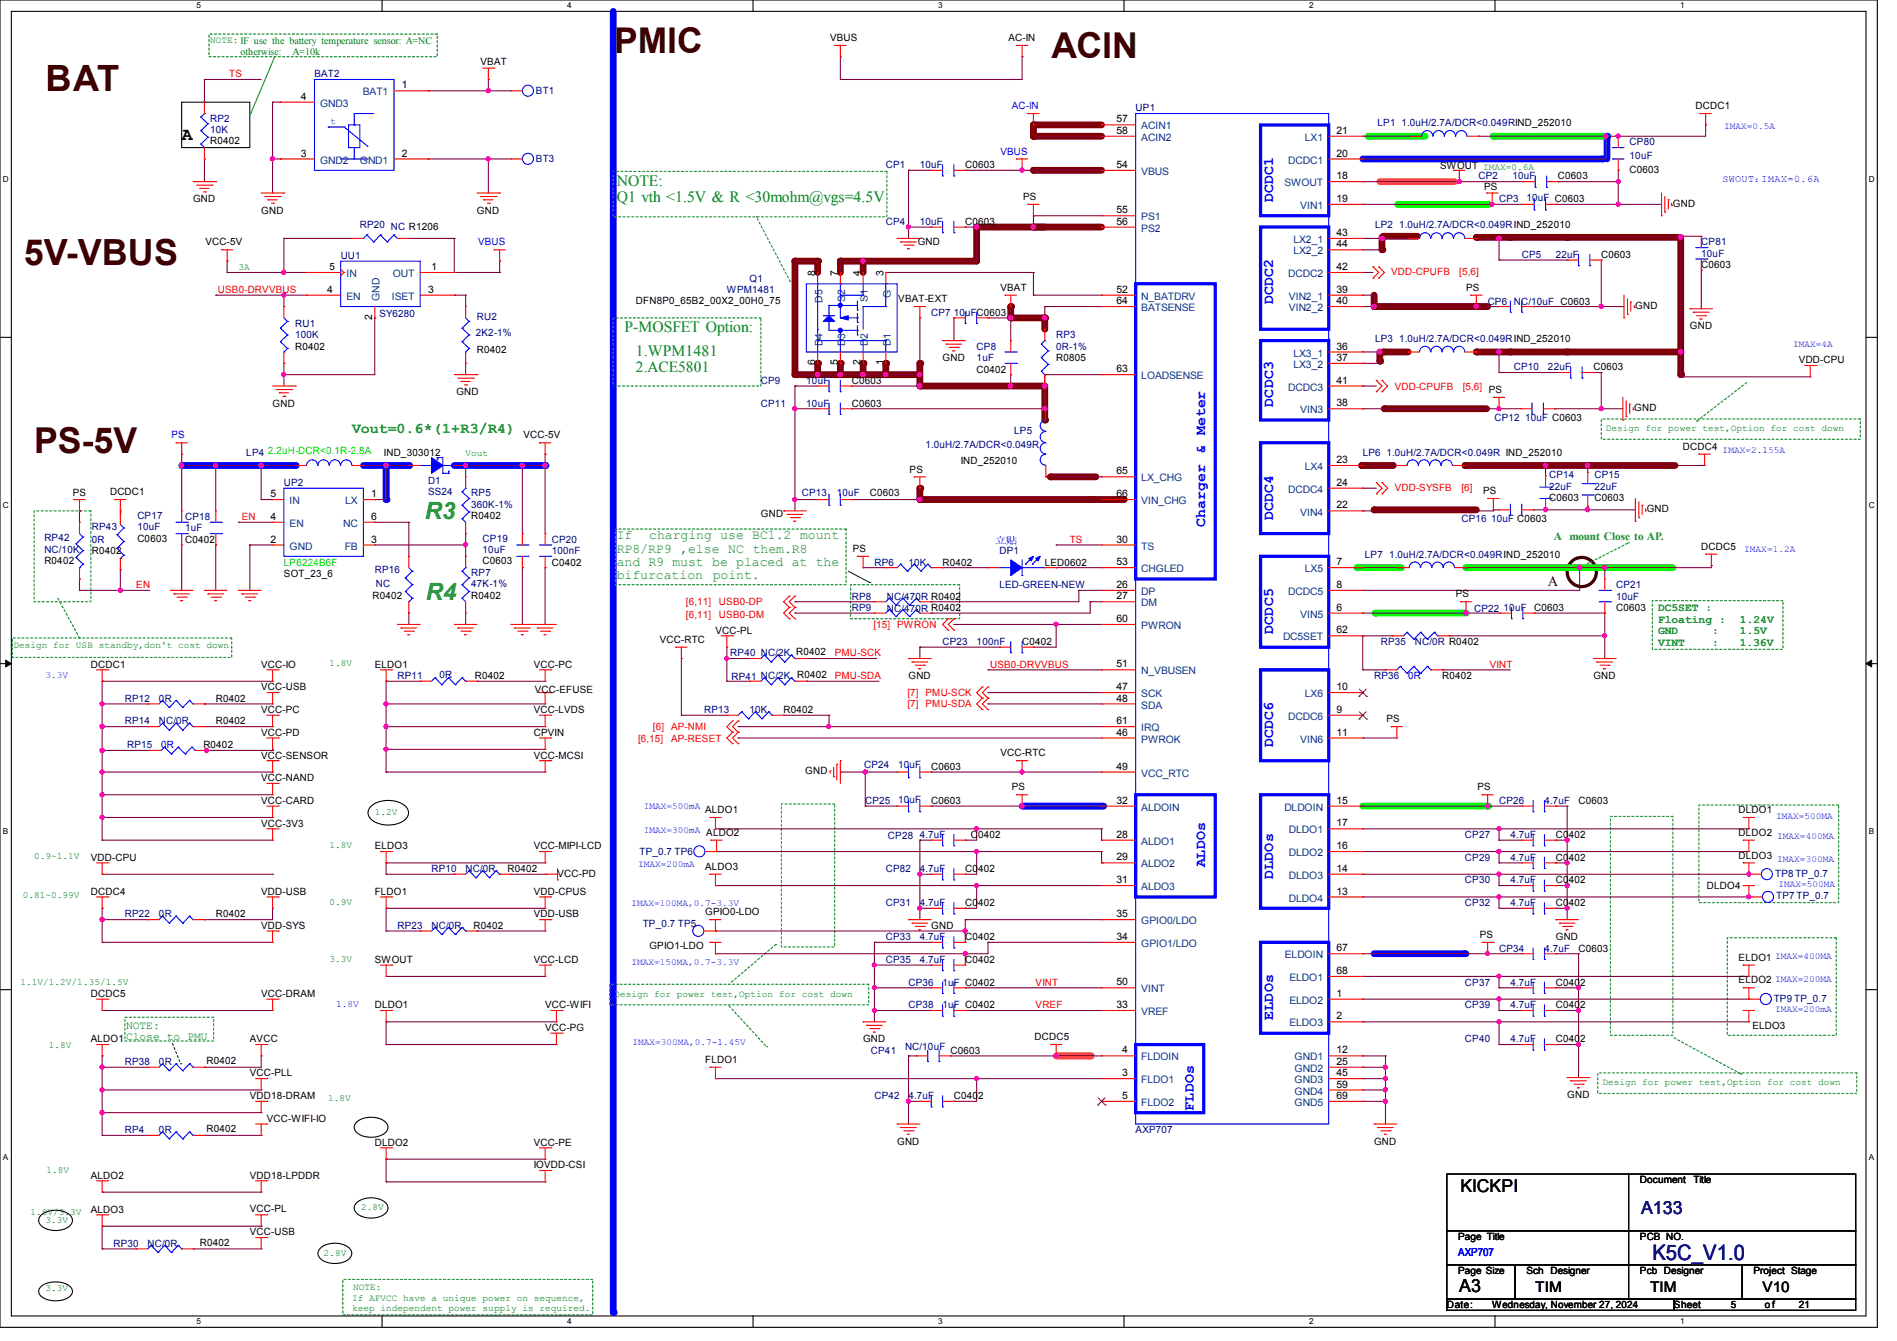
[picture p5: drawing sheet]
<svg xmlns="http://www.w3.org/2000/svg" width="297mm" height="210mm" viewBox="0 0 297 210" stroke-linecap="round" stroke-linejoin="round" font-family="sans-serif">
<defs><g id="words">
<text font-size="5.7" fill="#400000" x="7.1" y="14.2">BAT</text>
<g font-size="5.6" fill="#400000">
<text x="164.6" y="9.1">ACIN</text>
<text x="3.7" y="41.5">5V-VBUS</text>
<text x="5.3" y="71">PS-5V</text>
</g>
<text font-size="5.5" fill="#400000" x="96.2" y="8.3">PMIC</text>
<g font-size="3.7" fill="#008000">
<text x="66.5" y="81.3">R3</text>
<text x="66.7" y="93.9">R4</text>
</g>
<text font-size="3.3" fill="#0000a0" x="258.7" y="197.4">K5C_V1.0</text>
<g font-size="2.8">
<text x="28.4" y="21.9">A</text>
<text x="228.6" y="186.7">KICKPI</text>
<text x="228.5" y="202.4">A3</text>
</g>
<text font-size="2.8" fill="#000080" x="256.9" y="190.1">A133</text>
<g font-size="2.5" fill="#008000">
<text x="96.6" y="29.1">NOTE:</text>
<text x="96.6" y="31.6">Q1 vth &lt;1.5V &amp; R &lt;30mohm@vgs=4.5V</text>
<text x="97.8" y="52">P-MOSFET Option:</text>
<text x="99.6" y="55.8">1.WPM1481</text>
</g>
<text font-size="2.4" fill="#008000" x="99.6" y="58.2">2.ACE5801</text>
<g font-size="2.3" fill="#00f">
<text x="199.3" y="31.7" transform="rotate(-90 199.3 31.7)">DCDC1</text>
<text x="199.3" y="47.7" transform="rotate(-90 199.3 47.7)">DCDC2</text>
<text x="199.3" y="63.7" transform="rotate(-90 199.3 63.7)">DCDC3</text>
<text x="188.7" y="82.5" transform="rotate(-90 188.7 82.5)">Charger &amp; Meter</text>
<text x="199.3" y="81.4" transform="rotate(-90 199.3 81.4)">DCDC4</text>
<text x="199.3" y="99.2" transform="rotate(-90 199.3 99.2)">DCDC5</text>
<text x="199.3" y="117" transform="rotate(-90 199.3 117)">DCDC6</text>
<text x="188.7" y="135.8" transform="rotate(-90 188.7 135.8)">ALDOs</text>
<text x="199.3" y="137.6" transform="rotate(-90 199.3 137.6)">DLDOs</text>
<text x="199.3" y="159.7" transform="rotate(-90 199.3 159.7)">ELDOs</text>
<text x="186.9" y="173.9" transform="rotate(-90 186.9 173.9)">FLDOs</text>
</g>
<text font-size="2.3" fill="#008000" x="55.1" y="67.9">Vout=0.6*(1+R3/R4)</text>
<g font-size="2.3">
<text x="240.4" y="202.3">TIM</text>
<text x="258.4" y="202.3">TIM</text>
<text x="275.9" y="202.3">V10</text>
</g>
<text font-size="2.2" fill="#400000" x="242.4" y="91.8">A</text>
<g font-size="2.1" fill="#008040">
<text x="96.6" y="84.5">If</text>
<text x="96.6" y="86.5">RP8/RP9 ,else NC them.R8</text>
<text x="96.6" y="88.6">and R9 must be placed at the</text>
<text x="101.6" y="84.5">charging use BC1.2 mount</text>
<text x="96.6" y="90.7">bifurcation</text>
<text x="111.6" y="90.7">point.</text>
</g>
<text font-size="1.8" fill="#008040" x="243.2" y="84.5">A mount Close to AP.</text>
<g font-size="1.8" fill="#008000">
<text x="259.6" y="95.8">DC5SET :</text>
<text x="259.6" y="97.5">Floating :</text>
<text x="259.6" y="99.3">GND</text>
<text x="259.6" y="101.1">VINT</text>
<text x="268.1" y="99.3">:</text>
<text x="268.1" y="101.1">:</text>
<text x="272.4" y="101.1">1.36V</text>
<text x="272.4" y="97.5">1.24V</text>
<text x="272.4" y="99.3">1.5V</text>
<text x="19.7" y="161.1">NOTE:</text>
<text x="19.7" y="162.9">Close to PMU</text>
</g>
<text font-size="1.7" fill="#00f" x="228.3" y="196.6">AXP707</text>
<g font-size="1.6" fill="#008000">
<text x="37.7" y="8.6">otherwise:</text>
<text x="45.8" y="8.6">A=10k</text>
</g>
<g font-size="1.6">
<text x="75.2" y="10.2">VBAT</text>
<text x="130" y="6.4">VBUS</text>
<text x="157.9" y="6.4">AC-IN</text>
<text x="47.1" y="15.6">4</text>
<text x="62.9" y="13.8">1</text>
<text x="265.5" y="17.1">DCDC1</text>
<text x="32.9" y="22.6">R0402</text>
<text x="174.8" y="19.2">57</text>
<text x="174.8" y="21">58</text>
<text x="209.3" y="21">21</text>
<text x="47.1" y="24.5">3</text>
<text x="62.9" y="24.5">2</text>
<text x="151.1" y="26.3">C0603</text>
<text x="174.8" y="26.3">54</text>
<text x="209.3" y="24.5">20</text>
<text x="209.3" y="28.1">18</text>
<text x="225.5" y="26.5">SWOUT IMAX=0.6A</text>
<text x="232.4" y="29.7">PS</text>
<text x="243.9" y="28.1">C0603</text>
<text x="255.1" y="27.1">C0603</text>
<text x="30.2" y="31.7">GND</text>
<text x="40.9" y="33.4">GND</text>
<text x="74.7" y="33.4">GND</text>
<text x="151.1" y="35.2">C0603</text>
<text x="160.2" y="31.3">PS</text>
<text x="174.8" y="33.4">55</text>
<text x="174.8" y="35.2">56</text>
<text x="209.3" y="31.6">19</text>
<text x="261.9" y="32.4">GND</text>
<text x="32.2" y="38.4">VCC-5V</text>
<text x="143.7" y="38.4">GND</text>
<text x="209.3" y="38.7">44</text>
<text x="209.3" y="37">43</text>
<text x="250.7" y="40.4">C0603</text>
<text x="266.4" y="42">C0603</text>
<text x="51.2" y="45.8">4</text>
<text x="51.6" y="42.3">5</text>
<text x="67" y="45.8">3</text>
<text x="67.6" y="42.3">1</text>
<text x="99.6" y="47.7">DFN8P0_65B2_00X2_00H0_75</text>
<text x="127.6" y="43.2" transform="rotate(-90 127.6 43.2)">8</text>
<text x="131.2" y="43.2" transform="rotate(-90 131.2 43.2)">7</text>
<text x="134.7" y="43.2" transform="rotate(-90 134.7 43.2)">4</text>
<text x="138.3" y="43.2" transform="rotate(-90 138.3 43.2)">3</text>
<text x="140.6" y="47.3">VBAT-EXT</text>
<text x="156.6" y="45.6">VBAT</text>
<text x="174.8" y="45.8">52</text>
<text x="174.8" y="47.6">64</text>
<text x="209.3" y="47.6">40</text>
<text x="209.3" y="42.3">42</text>
<text x="209.3" y="45.8">39</text>
<text x="229.5" y="45.6">PS</text>
<text x="58.3" y="50.1" transform="rotate(-90 58.3 50.1)">2</text>
<text x="256" y="48.4">GND</text>
<text x="264.6" y="51.6">GND</text>
<text x="46.2" y="54.8">R0402</text>
<text x="74.7" y="55.3">R0402</text>
<text x="127.6" y="57.2" transform="rotate(-90 127.6 57.2)">6</text>
<text x="131.2" y="57.2" transform="rotate(-90 131.2 57.2)">5</text>
<text x="134.7" y="57.2" transform="rotate(-90 134.7 57.2)">2</text>
<text x="138.3" y="57.2" transform="rotate(-90 138.3 57.2)">1</text>
<text x="147.6" y="56.6">GND</text>
<text x="152.9" y="58.3">C0402</text>
<text x="165.4" y="56.6">R0805</text>
<text x="174.8" y="58.3">63</text>
<text x="209.3" y="56.5">37</text>
<text x="209.3" y="54.7">36</text>
<text x="249.5" y="58">C0603</text>
<text x="281.6" y="56.9">VDD-CPU</text>
<text x="42.7" y="63.7">GND</text>
<text x="71.5" y="61.9">GND</text>
<text x="133.3" y="63.7">C0603</text>
<text x="133.3" y="60.1">C0603</text>
<text x="209.3" y="60.1">41</text>
<text x="209.3" y="63.6">38</text>
<text x="233.1" y="61.6">PS</text>
<text x="255.9" y="64.4">GND</text>
<text x="60.1" y="71.3">IND_303012</text>
<text x="82" y="68.7">VCC-5V</text>
<text x="263.5" y="70.4">DCDC4</text>
<text x="11.4" y="77.7">PS</text>
<text x="17.2" y="77.6">DCDC1</text>
<text x="42.3" y="77.9">5</text>
<text x="58.1" y="77.9">1</text>
<text x="136.2" y="77.7">C0603</text>
<text x="142.4" y="74">PS</text>
<text x="150.4" y="72.7">IND_252010</text>
<text x="174.8" y="74.3">65</text>
<text x="174.8" y="77.9">66</text>
<text x="209.3" y="72.5">23</text>
<text x="209.3" y="76.1">24</text>
<text x="232.2" y="77.3">PS</text>
<text x="42.3" y="81.4">4</text>
<text x="58.1" y="81.4">6</text>
<text x="73.8" y="81.3">R0402</text>
<text x="119.1" y="80.9">GND</text>
<text x="209.3" y="79.6">22</text>
<text x="242.5" y="78.4">C0603</text>
<text x="249.6" y="78.4">C0603</text>
<text x="257.8" y="80.2">GND</text>
<text x="6.9" y="88.4">R0402</text>
<text x="14.4" y="86.8">R0402</text>
<text x="21.5" y="84.8">C0603</text>
<text x="29" y="85">C0402</text>
<text x="42.3" y="85">2</text>
<text x="58.1" y="85">3</text>
<text x="75.6" y="88.4">C0603</text>
<text x="86.4" y="88.6">C0402</text>
<text x="133.5" y="86.4">PS</text>
<text x="147.6" y="88.6">R0402</text>
<text x="163.6" y="88.6">LED0602</text>
<text x="174.8" y="85">30</text>
<text x="174.8" y="88.5">53</text>
<text x="209.3" y="88.5">7</text>
<text x="266.4" y="86.1">DCDC5</text>
<text x="44.4" y="90.3">SOT_23_6</text>
<text x="58.3" y="93.7">R0402</text>
<text x="73.8" y="93.7">R0402</text>
<text x="174.8" y="92.1">26</text>
<text x="174.8" y="93.9">27</text>
<text x="209.3" y="92.1">8</text>
<text x="209.3" y="95.6">6</text>
<text x="227.9" y="93.6">PS</text>
<text x="240.2" y="95.7">C0603</text>
<text x="253" y="95.7">C0603</text>
<text x="103.3" y="100.7">VCC-RTC</text>
<text x="112" y="99.2">VCC-PL</text>
<text x="160" y="101">C0402</text>
<text x="174.8" y="97.4">60</text>
<text x="209.3" y="99.2">62</text>
<text x="14.2" y="104.6">DCDC1</text>
<text x="40.9" y="104.6">VCC-IO</text>
<text x="58.7" y="104.6">ELDO1</text>
<text x="74.3" y="106.3">R0402</text>
<text x="83.6" y="104.6">VCC-PC</text>
<text x="142.2" y="106.3">GND</text>
<text x="174.8" y="104.5">51</text>
<text x="225.8" y="106.3">R0402</text>
<text x="249.5" y="106.3">GND</text>
<text x="33.8" y="109.9">R0402</text>
<text x="33.8" y="113.5">R0402</text>
<text x="40.9" y="108.1">VCC-USB</text>
<text x="40.9" y="111.7">VCC-PC</text>
<text x="83.6" y="111.7">VCC-LVDS</text>
<text x="83.7" y="108.5">VCC-EFUSE</text>
<text x="122.7" y="111.7">R0402</text>
<text x="174.8" y="108.1">47</text>
<text x="174.8" y="109.9">48</text>
<text x="174.8" y="113.4">61</text>
<text x="209.3" y="108.1">10</text>
<text x="209.3" y="111.6">9</text>
<text x="217.1" y="113.1">PS</text>
<text x="31.8" y="117.2">R0402</text>
<text x="40.9" y="115.2">VCC-PD</text>
<text x="40.9" y="118.8">VCC-SENSOR</text>
<text x="83.6" y="115.2">CPVIN</text>
<text x="83.6" y="118.8">VCC-MCSI</text>
<text x="156.6" y="118.4">VCC-RTC</text>
<text x="174.8" y="115.2">46</text>
<text x="209.3" y="115.2">11</text>
<text x="40.9" y="122.3">VCC-NAND</text>
<text x="40.9" y="125.9">VCC-CARD</text>
<text x="126.1" y="121.3">GND</text>
<text x="145.8" y="120.6">C0603</text>
<text x="145.8" y="125.9">C0603</text>
<text x="158.4" y="123.8">PS</text>
<text x="174.8" y="125.9">32</text>
<text x="174.8" y="120.5">49</text>
<text x="209.3" y="125.9">15</text>
<text x="231.3" y="123.8">PS</text>
<text x="247.1" y="125.9">C0603</text>
<text x="40.9" y="129.5">VCC-3V3</text>
<text x="110.4" y="127.3">ALDO1</text>
<text x="110.6" y="130.9">ALDO2</text>
<text x="152" y="131.2">C0402</text>
<text x="174.8" y="131.2">28</text>
<text x="209.3" y="129.4">17</text>
<text x="243.6" y="131.2">C0</text>
<text x="245.6" y="131.2">402</text>
<text x="272.2" y="127.3">DLDO1</text>
<text x="272.2" y="130.9">DLDO2</text>
<text x="14.2" y="134.8">VDD-CPU</text>
<text x="58.7" y="133">ELDO3</text>
<text x="79.5" y="136.6">R0402</text>
<text x="83.6" y="133">VCC-MIPI-LCD</text>
<text x="87.3" y="137.3">VCC-PD</text>
<text x="110.4" y="136.2">ALDO3</text>
<text x="151.1" y="136.6">C0</text>
<text x="153.2" y="136.6">402</text>
<text x="174.8" y="134.7">29</text>
<text x="209.3" y="136.5">14</text>
<text x="209.3" y="133">16</text>
<text x="243.6" y="134.8">C0</text>
<text x="245.6" y="134.8">402</text>
<text x="272.2" y="134.5">DLDO3</text>
<text x="14.2" y="140.1">DCDC4</text>
<text x="33.8" y="143.7">R0402</text>
<text x="40.9" y="140.1">VDD-USB</text>
<text x="58.7" y="140.1">FLDO1</text>
<text x="83.6" y="143.7">VDD-USB</text>
<text x="83.6" y="140.1">VDD-CPUS</text>
<text x="110.4" y="143.3">GPIO0-LDO</text>
<text x="151.1" y="141.9">C0</text>
<text x="153.2" y="141.9">402</text>
<text x="174.8" y="138.3">31</text>
<text x="174.8" y="143.6">35</text>
<text x="209.3" y="140.1">13</text>
<text x="243.6" y="141.9">C0</text>
<text x="243.6" y="138.3">C0</text>
<text x="245.6" y="141.9">402</text>
<text x="245.6" y="138.3">402</text>
<text x="267.3" y="139.2">DLDO4</text>
<text x="40.9" y="145.5">VDD-SYS</text>
<text x="74.1" y="145.5">R0402</text>
<text x="101.7" y="148.7">GPIO1-LDO</text>
<text x="145.8" y="145.5">GND</text>
<text x="151.1" y="147.2">C0402</text>
<text x="174.8" y="147.2">34</text>
<text x="209.3" y="149">67</text>
<text x="231.7" y="146.9">PS</text>
<text x="243.6" y="147.2">GND</text>
<text x="247.1" y="149">C0603</text>
<text x="58.7" y="150.8">SWOUT</text>
<text x="83.6" y="150.8">VCC-LCD</text>
<text x="151.1" y="150.8">C0402</text>
<text x="174.8" y="154.3">50</text>
<text x="209.3" y="152.5">68</text>
<text x="243.6" y="154.3">C040</text>
<text x="247.4" y="154.3">2</text>
<text x="272.2" y="150.5">ELDO1 IMAX=400MA</text>
<text x="272.2" y="154">ELDO2 IMAX=200MA</text>
<text x="14.2" y="156.1">DCDC5</text>
<text x="40.9" y="156.1">VCC-DRAM</text>
<text x="58.7" y="157.9">DLDO1</text>
<text x="85.3" y="161.5">VCC-PG</text>
<text x="85.3" y="157.9">VCC-WIFI</text>
<text x="174.8" y="157.9">33</text>
<text x="209.3" y="156.1">1</text>
<text x="209.3" y="159.6">2</text>
<text x="243.6" y="157.9">C040</text>
<text x="247.4" y="157.9">2</text>
<text x="274.4" y="161.1">ELDO3</text>
<text x="14.2" y="163.2">ALDO1</text>
<text x="32.3" y="166.6">R0402</text>
<text x="39.1" y="163.2">AVCC</text>
<text x="110.4" y="166.5">FLDO1</text>
<text x="135.1" y="163.2">GND</text>
<text x="148.8" y="165">C0603</text>
<text x="162" y="162.9">DCDC5</text>
<text x="175.7" y="165">4</text>
<text x="209.3" y="165">12</text>
<text x="209.3" y="166.8">25</text>
<text x="243.6" y="163.2">C040</text>
<text x="247.4" y="163.2">2</text>
<text x="39.1" y="168.6">VCC-PLL</text>
<text x="39.1" y="172.1">VDD18-DRAM</text>
<text x="149.4" y="172.1">C040</text>
<text x="153.2" y="172.1">2</text>
<text x="175.7" y="168.5">3</text>
<text x="175.7" y="172.1">5</text>
<text x="209.3" y="168.5">45</text>
<text x="209.3" y="170.3">59</text>
<text x="209.3" y="172.1">69</text>
<text x="245.4" y="172">GND</text>
<text x="32.3" y="177.3">R0402</text>
<text x="41.8" y="175.7">VCC-WIFI-IO</text>
<text x="58.7" y="179.4">DLDO2</text>
<text x="83.6" y="179.4">VCC-PE</text>
<text x="140.5" y="179.2">GND</text>
<text x="215.1" y="179.2">GND</text>
<text x="14.2" y="184.6">ALDO2</text>
<text x="39.1" y="184.6">VDD18-LPDDR</text>
<text x="83.6" y="183">IOVDD-CSI</text>
<text x="256.8" y="185.3">Document</text>
<text x="265.1" y="185.3">Title</text>
<text x="14.2" y="189.9">ALDO3</text>
<text x="39.1" y="189.7">VCC-PL</text>
<text x="31.3" y="195.1">R0402</text>
<text x="39.1" y="193.5">VCC-USB</text>
<text x="228.3" y="194.2">Page Title</text>
<text x="256.8" y="194.2">PCB NO.</text>
<text x="228.3" y="199.5">Page Size</text>
<text x="239" y="199.5">Sch Designer</text>
<text x="256.8" y="199.5">Pcb Designer</text>
<text x="274.5" y="199.5">Project Stage</text>
<text x="226.5" y="204.9">Date:</text>
<text x="233.6" y="204.9">Wednesday, November 27, 2024</text>
<text x="262.1" y="204.9">Sheet</text>
<text x="271" y="204.9">5</text>
<text x="276.3" y="204.9">o f</text>
<text x="281.6" y="204.9">21</text>
</g>
<g font-size="1.6" fill="#f00">
<text x="35.9" y="12.1">TS</text>
<text x="34.1" y="45.9">USB0-DRVVBUS</text>
<text x="217.8" y="43.1">VDD-CPUFB</text>
<text x="228.5" y="43.1">[5,6]</text>
<text x="218.4" y="61">VDD-CPUFB</text>
<text x="229" y="61">[5,6]</text>
<text x="218.4" y="76.8">VDD-SYSFB</text>
<text x="228.8" y="76.8">[6]</text>
<text x="37.8" y="81.4">EN</text>
<text x="167.5" y="85">TS</text>
<text x="21.3" y="92.1">EN</text>
<text x="107.4" y="94.8">[6,11]</text>
<text x="112.6" y="94.8">USB0-DP</text>
<text x="107.4" y="96.7">[6,11]</text>
<text x="112.6" y="96.7">USB0-DM</text>
<text x="136.7" y="98.3">[15]</text>
<text x="140.5" y="98.3">PWRON</text>
<text x="130.7" y="102.8">PMU-SCK</text>
<text x="130.7" y="106.3">PMU-SDA</text>
<text x="155" y="104.6">USB0-DRVVBUS</text>
<text x="233.3" y="104.6">VINT</text>
<text x="142.1" y="109">[7]</text>
<text x="142.1" y="110.8">[7]</text>
<text x="144.9" y="109">PMU-SCK</text>
<text x="144.9" y="110.8">PMU-SDA</text>
<text x="99.9" y="116.1">[6,15]</text>
<text x="102.2" y="114.3">[6]</text>
<text x="105.1" y="114.3">AP-NMI</text>
<text x="105.1" y="116.1">AP-RESET</text>
<text x="162.1" y="154.3">VINT</text>
<text x="162.1" y="157.9">VREF</text>
</g>
<g font-size="1.6" fill="#000080">
<text x="49.2" y="12.1">BAT2</text>
<text x="83.9" y="14.8">BT1</text>
<text x="177.8" y="17.4">UP1</text>
<text x="32.9" y="19.1">RP2</text>
<text x="32.9" y="20.8">10K</text>
<text x="215.7" y="19.8">LP1</text>
<text x="219.4" y="19.8">1.0uH/2.7A/DCR&lt;0.049RIND_252010</text>
<text x="255.1" y="22.8">CP80</text>
<text x="83.9" y="25.4">BT3</text>
<text x="138.7" y="26.3">CP1</text>
<text x="144" y="26.3">10uF</text>
<text x="231.5" y="28.1">CP2</text>
<text x="236.8" y="28.1">10uF</text>
<text x="255.1" y="24.9">10uF</text>
<text x="56.3" y="35.8">RP20 NC R1206</text>
<text x="138.7" y="35.2">CP4</text>
<text x="144" y="35.2">10uF</text>
<text x="215.3" y="35.8">LP2</text>
<text x="219" y="35.8">1.0uH/2.7A/DCR&lt;0.049RIND_252010</text>
<text x="234.7" y="31.7">CP3</text>
<text x="239" y="31.5">10uF C0603</text>
<text x="53.3" y="40.6">UU1</text>
<text x="238.3" y="40.4">CP5</text>
<text x="243.6" y="40.4">22uF</text>
<text x="266.4" y="38.4">CP81</text>
<text x="266.4" y="40.2">10uF</text>
<text x="113.8" y="45.9">WPM1481</text>
<text x="117.3" y="44.1">Q1</text>
<text x="232.9" y="47.8">CP6 NC/10uF C0603</text>
<text x="46.2" y="51.2">RU1</text>
<text x="46.2" y="53">100K</text>
<text x="59.4" y="49.6">SY6280</text>
<text x="74.5" y="52.7">2K2-1%</text>
<text x="74.7" y="50.2">RU2</text>
<text x="145.8" y="49.4">CP7</text>
<text x="149.4" y="49.4">10uFC0603</text>
<text x="165.4" y="53">RP3</text>
<text x="215.3" y="53.6">LP3</text>
<text x="219" y="53.6">1.0uH/2.7A/DCR&lt;0.049RIND_252010</text>
<text x="152.9" y="54.8">CP8</text>
<text x="152.9" y="56.6">1uF</text>
<text x="165.4" y="54.8">0R-1%</text>
<text x="237" y="58">CP10</text>
<text x="242.4" y="58">22uF</text>
<text x="119.1" y="63.7">CP11</text>
<text x="119.1" y="60.1">CP9</text>
<text x="126.2" y="63.7">10uF</text>
<text x="126.2" y="60.1">10uF</text>
<text x="234" y="66">CP12</text>
<text x="238.8" y="66">10uF C0603</text>
<text x="38.6" y="71.3">LP4</text>
<text x="144.9" y="70.2">1.0uH/2.7A/DCR&lt;0.049R</text>
<text x="158.8" y="67.9">LP5</text>
<text x="213.4" y="71.3">LP6</text>
<text x="217.1" y="71.3">1.0uH/2.7A/DCR&lt;0.049R IND_252010</text>
<text x="44.4" y="76.1">UP2</text>
<text x="67" y="75.8">D1</text>
<text x="67" y="77.6">SS24</text>
<text x="73.8" y="77.7">RP5</text>
<text x="125.5" y="77.7">CP13</text>
<text x="131" y="77.7">10uF</text>
<text x="242.5" y="74.9">CP14</text>
<text x="242.5" y="76.7">22uF</text>
<text x="249.6" y="74.9">CP15</text>
<text x="249.6" y="76.7">22uF</text>
<text x="14.4" y="83.1">RP43</text>
<text x="21.5" y="81.3">CP17</text>
<text x="21.5" y="83.1">10uF</text>
<text x="29" y="81.4">CP18</text>
<text x="29" y="83.2">1uF</text>
<text x="73.8" y="79.5">360K-1%</text>
<text x="228.8" y="81.8">CP16</text>
<text x="233.5" y="81.8">10uF C0603</text>
<text x="6.9" y="84.7">RP42</text>
<text x="6.9" y="86.6">NC/10K</text>
<text x="14.4" y="85">0R</text>
<text x="58.7" y="89.8">RP16</text>
<text x="75.6" y="84.8">CP19</text>
<text x="75.6" y="86.6">10uF</text>
<text x="86.4" y="85">CP20</text>
<text x="86.4" y="86.8">100nF</text>
<text x="136.9" y="88.6">RP6</text>
<text x="142.2" y="88.6">10K</text>
<text x="156.5" y="86.8">DP1</text>
<text x="213.7" y="87.3">LP7</text>
<text x="217.5" y="87.3">1.0uH/2.7A/DCR&lt;0.049RIND_252010</text>
<text x="58.8" y="91.9">NC</text>
<text x="73.8" y="90.2">RP7</text>
<text x="73.8" y="91.9">47K-1%</text>
<text x="133.3" y="93.9">RP8</text>
<text x="133.3" y="95.7">RP9</text>
<text x="138.9" y="93.9">NC/470R R0402</text>
<text x="138.9" y="95.8">NC/470R R0402</text>
<text x="156.5" y="92.1">LED-GREEN-NEW</text>
<text x="230.8" y="95.8">CP22</text>
<text x="235.4" y="95.7">10uF</text>
<text x="253" y="92.1">CP21</text>
<text x="253" y="93.9">10uF</text>
<text x="147.6" y="101">CP23</text>
<text x="152.9" y="101">100nF</text>
<text x="216.2" y="101">RP35</text>
<text x="221.5" y="101">NC/0R R0402</text>
<text x="62.2" y="106.3">RP11</text>
<text x="68.8" y="106.2">0R</text>
<text x="114.3" y="102.8">RP40 NC/2K R0402</text>
<text x="114.5" y="106.5">RP41 NC/2K R0402</text>
<text x="215.1" y="106.3">RP36</text>
<text x="19.6" y="109.9">RP12</text>
<text x="19.6" y="113.5">RP14</text>
<text x="24.9" y="109.9">0R</text>
<text x="24.9" y="113.5">NC/0R</text>
<text x="110.2" y="111.7">RP13</text>
<text x="117.3" y="111.7">10K</text>
<text x="19.9" y="117.2">RP15</text>
<text x="135.3" y="120.2">CP24</text>
<text x="135.5" y="125.9">CP25</text>
<text x="140.6" y="120.2">10uF</text>
<text x="140.6" y="125.7">10uF</text>
<text x="234.7" y="125.9">CP26</text>
<text x="241.8" y="125.9">4.7uF</text>
<text x="139" y="131.4">CP28</text>
<text x="144" y="131.2">4.7uF</text>
<text x="229.4" y="131.2">CP27</text>
<text x="236.5" y="131.2">4.7uF</text>
<text x="67.6" y="136.6">RP10</text>
<text x="72.9" y="136.6">NC/0R</text>
<text x="100.1" y="133.9">TP_0.7 TP6</text>
<text x="138.7" y="136.6">CP82</text>
<text x="144" y="136.6">4.7uF</text>
<text x="229.4" y="134.8">CP29</text>
<text x="236.5" y="134.8">4.7uF</text>
<text x="277.9" y="137.3">TP8 TP_0.7</text>
<text x="19.6" y="143.7">RP22</text>
<text x="24.9" y="143.7">0R</text>
<text x="138.7" y="141.9">CP31</text>
<text x="144" y="141.9">4.7uF</text>
<text x="229.4" y="141.9">CP32</text>
<text x="229.4" y="138.3">CP30</text>
<text x="236.5" y="141.9">4.7uF</text>
<text x="236.5" y="138.3">4.7uF</text>
<text x="278.1" y="140.8">TP7 TP_0.7</text>
<text x="62.2" y="145.5">RP23</text>
<text x="67.6" y="145.5">NC/0R</text>
<text x="100.6" y="145.1">TP_0.7 TP5</text>
<text x="138.7" y="147.2">CP33</text>
<text x="144" y="147.2">4.7uF</text>
<text x="234.7" y="149">CP34</text>
<text x="241.8" y="149">4.7uF</text>
<text x="138.7" y="150.8">CP35</text>
<text x="142.2" y="154.3">CP36</text>
<text x="144" y="150.8">4.7uF</text>
<text x="147.6" y="154.3">1uF C0402</text>
<text x="229.4" y="154.3">CP37</text>
<text x="236.5" y="154.3">4.7uF</text>
<text x="142.2" y="157.9">CP38</text>
<text x="147.6" y="157.9">1uF C0402</text>
<text x="229.4" y="157.9">CP39</text>
<text x="236.5" y="157.9">4.7uF</text>
<text x="277.7" y="156.8">TP9 TP_0.7</text>
<text x="19.6" y="166.8">RP38</text>
<text x="24.9" y="166.8">0R</text>
<text x="136.4" y="165">CP41</text>
<text x="141.7" y="164.5">NC/10uF</text>
<text x="229.4" y="163.2">CP40</text>
<text x="236.5" y="163.2">4.7uF</text>
<text x="136.9" y="172.1">CP42</text>
<text x="142.2" y="172.1">4.7uF</text>
<text x="19.6" y="177.5">RP4</text>
<text x="24.9" y="177.5">0R</text>
<text x="177.8" y="177.5">AXP707</text>
<text x="17.8" y="195.2">RP30</text>
<text x="23.1" y="195.2">NC/0R</text>
</g>
<g font-size="1.6" fill="#004080">
<text x="50.1" y="16.7">GND3</text>
<text x="56.8" y="14.9">BAT1</text>
<text x="178.7" y="20.3">ACIN1</text>
<text x="178.7" y="22.1">ACIN2</text>
<text x="204.3" y="22.1">LX1</text>
<text x="50.1" y="25.6">GND2</text>
<text x="56.3" y="25.6">GND1</text>
<text x="178.7" y="27.4">VBUS</text>
<text x="201.1" y="29.2">SWOUT</text>
<text x="201.7" y="25.6">DCDC1</text>
<text x="178.7" y="34.5">PS1</text>
<text x="203.6" y="32.7">VIN1</text>
<text x="178.7" y="36.3">PS2</text>
<text x="202.5" y="39.8">LX2_2</text>
<text x="202.5" y="38.1">LX2_1</text>
<text x="54.2" y="46.9">EN</text>
<text x="54.2" y="43.4">IN</text>
<text x="59.4" y="47.1" transform="rotate(-90 59.4 47.1)">GND</text>
<text x="61.3" y="46.9">ISET</text>
<text x="61.5" y="43.4">OUT</text>
<text x="128.8" y="47.4" transform="rotate(-90 128.8 47.4)">D5</text>
<text x="132.3" y="47.3" transform="rotate(-90 132.3 47.3)">S</text>
<text x="132.3" y="46.2" transform="rotate(-90 132.3 46.2)">2</text>
<text x="135.9" y="47.3" transform="rotate(-90 135.9 47.3)">S1</text>
<text x="139.4" y="46.6" transform="rotate(-90 139.4 46.6)">G</text>
<text x="178.7" y="46.9">N_BATDRV</text>
<text x="201.7" y="43.4">DCDC2</text>
<text x="201.8" y="46.9">VIN2_1</text>
<text x="128.8" y="53" transform="rotate(-90 128.8 53)">4</text>
<text x="132.3" y="53" transform="rotate(-90 132.3 53)">3</text>
<text x="135.9" y="53" transform="rotate(-90 135.9 53)">2</text>
<text x="178.7" y="48.7">BATSENSE</text>
<text x="201.8" y="48.7">VIN2_2</text>
<text x="128.8" y="54.2" transform="rotate(-90 128.8 54.2)">D</text>
<text x="132.3" y="54.2" transform="rotate(-90 132.3 54.2)">D</text>
<text x="135.9" y="54.2" transform="rotate(-90 135.9 54.2)">D</text>
<text x="139.4" y="54.2" transform="rotate(-90 139.4 54.2)">D1</text>
<text x="178.7" y="59.4">LOADSENSE</text>
<text x="202.5" y="57.6">LX3_2</text>
<text x="202.5" y="55.8">LX3_1</text>
<text x="201.7" y="61.2">DCDC3</text>
<text x="203.6" y="64.7">VIN3</text>
<text x="178.7" y="75.4">LX_CHG</text>
<text x="201.7" y="77.2">DCDC4</text>
<text x="204.3" y="73.6">LX4</text>
<text x="45.3" y="82.5">EN</text>
<text x="45.3" y="79">IN</text>
<text x="53.7" y="82.5">NC</text>
<text x="54.1" y="79">LX</text>
<text x="178.7" y="79">VIN_CHG</text>
<text x="203.6" y="80.7">VIN4</text>
<text x="45.3" y="86.1">GND</text>
<text x="54" y="86.1">FB</text>
<text x="178.7" y="86.1">TS</text>
<text x="178.7" y="89.6">CHGLED</text>
<text x="204.3" y="89.6">LX5</text>
<text x="178.7" y="93.2">DP</text>
<text x="178.7" y="95">DM</text>
<text x="201.7" y="93.2">DCDC5</text>
<text x="178.7" y="98.5">PWRON</text>
<text x="200.9" y="100.3">DC5SET</text>
<text x="203.6" y="96.7">VIN5</text>
<text x="178.7" y="105.6">N_VBUSEN</text>
<text x="178.7" y="109.2">SCK</text>
<text x="178.7" y="111">SDA</text>
<text x="201.7" y="112.7">DCDC6</text>
<text x="204.3" y="109.2">LX6</text>
<text x="178.7" y="116.3">PWROK</text>
<text x="178.7" y="114.5">IRQ</text>
<text x="203.6" y="116.3">VIN6</text>
<text x="178.7" y="121.6">VCC_RTC</text>
<text x="178.7" y="127">ALDOIN</text>
<text x="201.1" y="127">DLDOIN</text>
<text x="201.8" y="130.5">DLDO1</text>
<text x="178.7" y="132.3">ALDO1</text>
<text x="178.7" y="135.8">ALDO2</text>
<text x="201.8" y="137.6">DLDO3</text>
<text x="201.8" y="134.1">DLDO2</text>
<text x="178.7" y="139.4">ALDO3</text>
<text x="201.8" y="141.2">DLDO4</text>
<text x="178.7" y="144.7">GPIO0/LDO</text>
<text x="178.7" y="148.3">GPIO1/LDO</text>
<text x="178.7" y="155.4">VINT</text>
<text x="201.2" y="150.1">ELDOIN</text>
<text x="201.9" y="153.6">ELDO1</text>
<text x="178.7" y="159">VREF</text>
<text x="201.9" y="157.2">ELDO2</text>
<text x="201.9" y="160.7">ELDO3</text>
<text x="178.7" y="166.1">FLDOIN</text>
<text x="202.7" y="166.1">GND1</text>
<text x="202.7" y="167.9">GND2</text>
<text x="178.7" y="169.6">FLDO1</text>
<text x="178.7" y="173.2">FLDO2</text>
<text x="202.7" y="169.6">GND3</text>
<text x="202.7" y="171.4">GND4</text>
<text x="202.7" y="173.2">GND5</text>
</g>
<g font-size="1.6" fill="#00f">
<text x="158.4" y="17.1">AC-IN</text>
<text x="156.6" y="24.2">VBUS</text>
<text x="269.7" y="28.4">SWOUT：</text>
<text x="275.8" y="28.4">IMAX=0.6A</text>
<text x="74.8" y="38.4">VBUS</text>
<text x="26.8" y="68.7">PS</text>
<text x="155.7" y="85.1">立贴</text>
<text x="220.5" y="106.3">0R</text>
<text x="25.2" y="117.2">0R</text>
</g>
<g font-size="1.6" fill="#0f0">
<text x="42" y="71.1">2.2uH-DCR&lt;0.1R-2.8A</text>
<text x="44.4" y="88.6">LP6224B6F</text>
</g>
<g font-size="1.5" fill="#008000">
<text x="32.9" y="6.7">NOTE: IF use the battery temperature sensor: A=NC</text>
<text x="37.3" y="42.3">3A</text>
<text x="72.9" y="71.5">Vout</text>
<text x="251.4" y="67.6">Design for power test,Option for cost down</text>
<text x="2.1" y="101.5">Design for USB standby,don't cost down</text>
<text x="51.6" y="104.4">1.8V</text>
<text x="58.7" y="127.6">1.2V</text>
<text x="5.3" y="134.6">0.9~1.1V</text>
<text x="51.6" y="132.8">1.8V</text>
<text x="3.6" y="140.6">0.81~0.99V</text>
<text x="51.6" y="141.7">0.9V</text>
<text x="3.2" y="154.3">1.1V/1.2V/1.35/1.5V</text>
<text x="51.6" y="150.6">3.3V</text>
<text x="96.2" y="156.1">Design for power test,Option for cost down</text>
<text x="7.7" y="164.1">1.8V</text>
<text x="51.4" y="172.5">1.8V</text>
<text x="250.9" y="170">Design for power test,Option for cost down</text>
<text x="7.3" y="183.6">1.8V</text>
<text x="4.8" y="190.2">1.8V/3.3V</text>
<text x="7.1" y="191.5">3.3V</text>
<text x="56.6" y="189.5">2.8V</text>
<text x="50.7" y="196.6">2.8V</text>
<text x="7.1" y="202.1">3.3V</text>
<text x="55.1" y="203.8">If AFVCC have a unique power on sequence,</text>
<text x="55.3" y="202">NOTE:</text>
<text x="55.1" y="205.2">keep independent power supply is required.</text>
</g>
<g font-size="1.5" fill="#00f">
<text x="51.7" y="19.3">t</text>
<text x="269.9" y="20.2">IMAX=0.5A</text>
<text x="280.8" y="54.4">IMAX=4A</text>
<text x="269.7" y="70.9">IMAX=2.155A</text>
<text x="273.1" y="86.4">IMAX=1.2A</text>
<text x="7.1" y="106.1">3.3V</text>
<text x="100.8" y="126.7">IMAX=500mA</text>
<text x="100.8" y="130.5">IMAX=300mA</text>
<text x="278.1" y="128.2">IMAX=500MA</text>
<text x="278.3" y="131.4">IMAX=400MA</text>
<text x="99.9" y="135.8">IMAX=200mA</text>
<text x="278.3" y="134.9">IMAX=300MA</text>
<text x="98.8" y="141.9">IMAX=100MA,0.7-3.3V</text>
<text x="278.4" y="138.9">IMAX=500MA</text>
<text x="98.8" y="151.1">IMAX=150MA,0.7-3.3V</text>
<text x="52.6" y="157.7">1.8V</text>
<text x="277.9" y="158.4">IMAX=200mA</text>
<text x="99" y="163.6">IMAX=300MA,0.7-1.45V</text>
</g>
<g font-size="1.3">
<text x="30.8" y="1.3">5</text>
<text x="88.8" y="1.3">4</text>
<text x="146.9" y="1.3">3</text>
<text x="205" y="1.3">2</text>
<text x="263.1" y="1.3">1</text>
<text x=".5" y="28.4">D</text>
<text x="292.6" y="28.4">D</text>
<text x=".5" y="79.5">C</text>
<text x="292.6" y="79.5">C</text>
<text x=".5" y="130.6">B</text>
<text x="292.6" y="130.6">B</text>
<text x=".5" y="181.7">A</text>
<text x="292.6" y="181.7">A</text>
<text x="30.8" y="207.4">5</text>
<text x="88.8" y="207.4">4</text>
<text x="146.9" y="207.4">3</text>
<text x="205" y="207.4">2</text>
<text x="263.1" y="207.4">1</text>
</g>
</g></defs>
<g fill="none" stroke="#000" stroke-width=".17">
<path d="M0 0h293.9v207.9h-293.9zM1.8 1.8h290.3v204.3h-290.3zM59.8 0v1.8M117.9 0v1.8M176 0v1.8M234.1 0v1.8M0 52.8h1.8M292.1 52.8h1.8M0 103.9h1.8M292.1 103.9h1.8M0 155h1.8M292.1 155h1.8"/>
<path d="M59.8 206.1v1.8M117.9 206.1v1.8M176 206.1v1.8M234.1 206.1v1.8"/>
</g>
<path d="M.9 103.4l.9 .5-.9 .5zM292.1 103.9l.9-.5v1z" fill="#000"/>
<path d="M.9 103.4l.9 .5-.9 .5zM292.1 103.9l.9-.5v1z" fill="none" stroke="#000" stroke-width=".16"/>
<path d="M96 1.8v203.7" fill="none" stroke="#00f" stroke-width="1.1"/>
<circle cx="96" cy="205.5" r=".53" fill="#00f"/>
<path d="M144 56.9v3.6" fill="none" stroke="#800000" stroke-width="1.1"/>
<circle cx="144" cy="56.9" r=".53" fill="#800000"/>
<path d="M133.2 91.6h17v5.3h-17z" fill="none" stroke="#008000" stroke-width=".17" stroke-dasharray=".3 .3"/>
<path d="M132.8 89.5l3.4 1.7M136.2 91.2h.1" fill="none" stroke="#004000" stroke-width=".17"/>
<path d="M118.4 34h.1M123.7 44.1l-5.3-10.1" fill="none" stroke="#008040" stroke-width=".17" stroke-dasharray=".3 .3"/>
<path d="M161.8 26.7h10.7" fill="none" stroke="#800000" stroke-width="1.1"/>
<circle cx="161.8" cy="26.7" r=".53" fill="#800000"/>
<path d="M161.8 35.6h10.7" fill="none" stroke="#800000" stroke-width="1.1"/>
<circle cx="161.8" cy="35.6" r=".53" fill="#800000"/>
<path d="M131.6 40.9h21.3" fill="none" stroke="#800000" stroke-width="1.1"/>
<circle cx="131.6" cy="40.9" r=".53" fill="#800000"/>
<path d="M124.5 40.9h3.5" fill="none" stroke="#800000" stroke-width="1.1"/>
<circle cx="124.5" cy="40.9" r=".53" fill="#800000"/>
<path d="M152.9 35.6h10.7" fill="none" stroke="#800000" stroke-width="1.1"/>
<circle cx="152.9" cy="35.6" r=".53" fill="#800000"/>
<path d="M144 60.5h19.6" fill="none" stroke="#800000" stroke-width="1.1"/>
<circle cx="144" cy="60.5" r=".53" fill="#800000"/>
<path d="M124.5 58.7h19.5" fill="none" stroke="#800000" stroke-width="1.1"/>
<circle cx="124.5" cy="58.7" r=".53" fill="#800000"/>
<path d="M124.5 40.9v17.8" fill="none" stroke="#800000" stroke-width="1.1"/>
<circle cx="124.5" cy="40.9" r=".53" fill="#800000"/>
<path d="M152.9 35.6v5.3" fill="none" stroke="#800000" stroke-width="1.1"/>
<circle cx="152.9" cy="35.6" r=".53" fill="#800000"/>
<path d="M158.2 49.8h5.4" fill="none" stroke="#800000" stroke-width="1.1"/>
<circle cx="158.2" cy="49.8" r=".53" fill="#800000"/>
<path d="M144 78.2h26.7" fill="none" stroke="#800000" stroke-width="1.1"/>
<circle cx="144" cy="78.2" r=".53" fill="#800000"/>
<path d="M158.2 48v1.8" fill="none" stroke="#800000" stroke-width="1.1"/>
<g fill="#800000">
<circle cx="158.2" cy="48" r=".53"/>
<circle cx="161.8" cy="21.3" r=".53"/>
</g>
<path d="M170.7 78.2h5.3" fill="none" stroke="#800000" stroke-width="1.1"/>
<circle cx="170.7" cy="78.2" r=".53" fill="#800000"/>
<path d="M131.6 40.9v1.8" fill="none" stroke="#800000" stroke-width="1.1"/>
<circle cx="131.6" cy="40.9" r=".53" fill="#800000"/>
<path d="M128 40.9v1.8" fill="none" stroke="#800000" stroke-width="1.1"/>
<circle cx="128" cy="40.9" r=".53" fill="#800000"/>
<path d="M131.6 56.9v1.8" fill="none" stroke="#800000" stroke-width="1.1"/>
<circle cx="131.6" cy="56.9" r=".53" fill="#800000"/>
<path d="M128 56.9v1.8" fill="none" stroke="#800000" stroke-width="1.1"/>
<circle cx="128" cy="56.9" r=".53" fill="#800000"/>
<path d="M135.1 40.9v1.8" fill="none" stroke="#800000" stroke-width="1.1"/>
<circle cx="135.1" cy="40.9" r=".53" fill="#800000"/>
<path d="M144 76.5v1.7" fill="none" stroke="#800000" stroke-width="1.1"/>
<circle cx="144" cy="76.5" r=".53" fill="#800000"/>
<path d="M138.7 56.9v1.8" fill="none" stroke="#800000" stroke-width="1.1"/>
<circle cx="138.7" cy="56.9" r=".53" fill="#800000"/>
<path d="M135.1 56.9v1.8" fill="none" stroke="#800000" stroke-width="1.1"/>
<circle cx="135.1" cy="56.9" r=".53" fill="#800000"/>
<path d="M160 126.2h12.6" fill="none" stroke="#00f" stroke-width="1.1"/>
<circle cx="172.6" cy="126.2" r=".53" fill="#00f"/>
<path d="M216.6 55.1h3.9" fill="none" stroke="#800000" stroke-width="1.1"/>
<circle cx="216.6" cy="55.1" r=".53" fill="#800000"/>
<path d="M245.4 55.1h17.7" fill="none" stroke="#800000" stroke-width="1.1"/>
<circle cx="245.4" cy="55.1" r=".53" fill="#800000"/>
<path d="M231.1 55.1h5.4" fill="none" stroke="#800000" stroke-width="1.1"/>
<circle cx="231.1" cy="55.1" r=".53" fill="#800000"/>
<path d="M216.7 64h16" fill="none" stroke="#800000" stroke-width="1.1"/>
<circle cx="216.7" cy="64" r=".53" fill="#800000"/>
<path d="M164.5 74.7h7.1" fill="none" stroke="#800000" stroke-width="1.1"/>
<circle cx="164.5" cy="74.7" r=".53" fill="#800000"/>
<path d="M163.6 60.5v5.3" fill="none" stroke="#804000" stroke-width="1.1"/>
<circle cx="163.6" cy="65.8" r=".53" fill="#804000"/>
<path d="M163.6 49.8v1.8" fill="none" stroke="#800000" stroke-width="1.1"/>
<circle cx="163.6" cy="49.8" r=".53" fill="#800000"/>
<path d="M216.4 37.2v1.9" fill="none" stroke="#800000" stroke-width="1.1"/>
<circle cx="216.4" cy="39.1" r=".53" fill="#800000"/>
<path d="M245.4 37.2h17.7" fill="none" stroke="#800000" stroke-width="1.1"/>
<circle cx="245.4" cy="37.2" r=".53" fill="#800000"/>
<path d="M231.1 37.2h5.4" fill="none" stroke="#800000" stroke-width="1.1"/>
<circle cx="231.1" cy="37.2" r=".53" fill="#800000"/>
<path d="M216.6 37h5.3" fill="none" stroke="#800000" stroke-width="1.1"/>
<circle cx="216.6" cy="37" r=".53" fill="#800000"/>
<path d="M215.1 48h17.8" fill="none" stroke="#800000" stroke-width="1.1"/>
<circle cx="215.1" cy="48" r=".53" fill="#800000"/>
<path d="M165.4 165.4h5.3" fill="none" stroke="#ff8000" stroke-width="1.1"/>
<circle cx="170.7" cy="165.4" r=".53" fill="#ff8000"/>
<path d="M165.4 165.4h5.3" fill="none" stroke="#ff8000" stroke-width="1.1"/>
<circle cx="170.7" cy="165.4" r=".53" fill="#ff8000"/>
<path d="M213.4 126.2h19.5" fill="none" stroke="#0f0" stroke-width="1.1"/>
<circle cx="232.9" cy="126.2" r=".53" fill="#0f0"/>
<path d="M215.1 149.4h14.3" fill="none" stroke="#00f" stroke-width="1.1"/>
<circle cx="229.4" cy="149.4" r=".53" fill="#00f"/>
<path d="M236.5 37.2h8.9" fill="none" stroke="#800000" stroke-width="1.1"/>
<circle cx="236.5" cy="37.2" r=".53" fill="#800000"/>
<path d="M236.5 55.1h8.9" fill="none" stroke="#800000" stroke-width="1.1"/>
<circle cx="236.5" cy="55.1" r=".53" fill="#800000"/>
<path d="M247.3 88.9l7.7-3.9M255 85h.1M258.7 94.1h20.4v7.6h-20.4z" fill="none" stroke="#008000" stroke-width=".17" stroke-dasharray=".3 .3"/>
<circle cx="247.6" cy="89.6" r="2.29" fill="none" stroke="#400000" stroke-width=".51"/>
<path d="M215.1 79.8h16" fill="none" stroke="#800000" stroke-width="1.1"/>
<circle cx="215.1" cy="79.8" r=".53" fill="#800000"/>
<path d="M229.4 72.9h32.9" fill="none" stroke="#800000" stroke-width="1.1"/>
<circle cx="229.4" cy="72.9" r=".53" fill="#800000"/>
<path d="M213.2 72.9h4.9" fill="none" stroke="#800000" stroke-width="1.1"/>
<circle cx="213.2" cy="72.9" r=".53" fill="#800000"/>
<path d="M263.1 37.5v21.2" fill="none" stroke="#800000" stroke-width="1.1"/>
<circle cx="263.1" cy="58.7" r=".53" fill="#800000"/>
<path d="M216 28.4h11.6" fill="none" stroke="#ff8000" stroke-width="1.1"/>
<circle cx="227.6" cy="28.4" r=".53" fill="#ff8000"/>
<path d="M213.4 24.9h37.5" fill="none" stroke="#00f" stroke-width="1.1"/>
<circle cx="250.9" cy="24.9" r=".53" fill="#00f"/>
<path d="M251.6 21.3v3.6" fill="none" stroke="#00f" stroke-width="1.1"/>
<circle cx="251.6" cy="21.3" r=".53" fill="#00f"/>
<path d="M214.2 21.3h8.9" fill="none" stroke="#0f0" stroke-width="1.1"/>
<circle cx="214.2" cy="21.3" r=".53" fill="#0f0"/>
<path d="M218.9 32h14.2" fill="none" stroke="#0f0" stroke-width="1.1"/>
<circle cx="218.9" cy="32" r=".53" fill="#0f0"/>
<path d="M212.5 88.9h6.9" fill="none" stroke="#0f0" stroke-width="1.1"/>
<circle cx="212.5" cy="88.9" r=".53" fill="#0f0"/>
<path d="M229.5 88.9h32.4" fill="none" stroke="#0f0" stroke-width="1.1"/>
<circle cx="229.5" cy="88.9" r=".53" fill="#0f0"/>
<path d="M215.3 96h14.2" fill="none" stroke="#0f0" stroke-width="1.1"/>
<circle cx="215.3" cy="96" r=".53" fill="#0f0"/>
<path d="M161.8 21.3h10.7" fill="none" stroke="#800000" stroke-width="1.1"/>
<circle cx="161.8" cy="21.3" r=".53" fill="#800000"/>
<path d="M60.5 72.9v5.3" fill="none" stroke="#00f" stroke-width="1.1"/>
<circle cx="60.5" cy="78.2" r=".53" fill="#00f"/>
<path d="M71.1 72.9h14.2" fill="none" stroke="#00f" stroke-width="1.1"/>
<circle cx="85.3" cy="72.9" r=".53" fill="#00f"/>
<path d="M28.4 72.9h17.8" fill="none" stroke="#00f" stroke-width="1.1"/>
<circle cx="46.2" cy="72.9" r=".53" fill="#00f"/>
<path d="M56.9 72.9h7.1" fill="none" stroke="#00f" stroke-width="1.1"/>
<circle cx="64" cy="72.9" r=".53" fill="#00f"/>
<path d="M233.8 21.3h17.2" fill="none" stroke="#0f0" stroke-width="1.1"/>
<circle cx="233.8" cy="21.3" r=".53" fill="#0f0"/>
<path d="M32.7 5.3h35.8v3.6h-35.8zM96 49.8h23.1v10.7h-23.1z" fill="none" stroke="#008000" stroke-width=".17" stroke-dasharray=".3 .3"/>
<path d="M96 26.8h42.9v7.2h-42.9z" fill="none" stroke="#008040" stroke-width=".17" stroke-dasharray=".3 .3"/>
<path d="M28.4 16h10.7v7.1h-10.7z" fill="none" stroke="#000" stroke-width=".17"/>
<path d="M43 8.9h.1M43 8.9l-3.9 9.2" fill="none" stroke="#008040" stroke-width=".17"/>
<path d="M161.8 19.6h10.7" fill="none" stroke="#800000" stroke-width="1.1"/>
<circle cx="161.8" cy="19.6" r=".53" fill="#800000"/>
<path d="M161.8 19.6v1.7" fill="none" stroke="#800000" stroke-width="1.1"/>
<circle cx="161.8" cy="19.6" r=".53" fill="#800000"/>
<path d="M19.6 159.3h13.8v3.7h-13.8z" fill="none" stroke="#008040" stroke-width=".17" stroke-dasharray=".3 .3"/>
<path d="M27 163.4l1.3 3.2M28.3 166.6h.1" fill="none" stroke="#004000" stroke-width=".17" stroke-dasharray=".3 .3"/>
<path d="M96.4 82.8h36.1v8.8h-36.1zM53.7 200.4h39.1v5.5h-39.1z" fill="none" stroke="#008000" stroke-width=".17" stroke-dasharray=".3 .3"/>
<path d="M215.1 46.2v1.8" fill="none" stroke="#800000" stroke-width="1.1"/>
<circle cx="215.1" cy="48" r=".53" fill="#800000"/>
<path d="M216 55.1v1.5" fill="none" stroke="#800000" stroke-width="1.1"/>
<circle cx="216" cy="56.6" r=".53" fill="#800000"/>
<path d="M250.7 65.6h40.6v3.2h-40.6zM1.9 99.9h34.4v3.1h-34.4zM5.3 80h8.9v14.2h-8.9zM122.3 125.9h8.4v22.4h-8.4zM252.1 127.8h9.8v34.3h-9.8zM266 126.1h21.9v15.3h-21.9zM95.5 154.1h40.5v3.3h-40.5zM270.4 146.9h17.1v15.2h-17.1zM250.1 168h40.6v3.2h-40.6z" fill="none" stroke="#008040" stroke-width=".17" stroke-dasharray=".3 .3"/>
<path d="M273.5 59.9l-7.9 6.1M265.6 66h.1M9.1 93.7l3.3 6.2M12.4 99.9h.1M114.1 157.5l5.9 6.4M114.5 153.8l7-5.9M121.5 147.9h.1M120 163.9h.1M262.1 162.5l10.5 5.7M272.6 168.2h.1" fill="none" stroke="#008000" stroke-width=".17" stroke-dasharray=".3 .3"/>
<path d="M57.9 126.4a4.3 4.3 0 0 1 5.7 0 1.5 1.5 0 0 1-.8 2.4 4.4 4.4 0 0 1-4.9-.7 1.27 1.27 0 0 1 0-1.7zM55.8 175.7a3.7 3.7 0 0 1 4.6 0 1.13 1.13 0 0 1-.4 1.9 3.9 3.9 0 0 1-4.2-.3 1.04 1.04 0 0 1 0-1.6zM6.4 190.3a3.7 3.7 0 0 1 4.6 0 1.15 1.15 0 0 1-.4 1.9 3.8 3.8 0 0 1-4.2-.3 1.07 1.07 0 0 1 0-1.6zM50.1 195.5a3.7 3.7 0 0 1 4.6 0 1.15 1.15 0 0 1-.4 1.9 3.8 3.8 0 0 1-4.2-.3 1.07 1.07 0 0 1 0-1.6zM55.8 188.4a3.7 3.7 0 0 1 4.6 0 1.15 1.15 0 0 1-.4 1.9 3.8 3.8 0 0 1-4.2-.3 1.07 1.07 0 0 1 0-1.6zM6.4 201.5a3.9 3.9 0 0 1 4.6 0 1.04 1.04 0 0 1-.4 1.8 4.1 4.1 0 0 1-4.2-.3 .95 .95 0 0 1 0-1.5z" fill="none" stroke="#000" stroke-width=".17"/>
<path d="M144 131.6h.1M144 131.6v5.3M144 142.2h.1M144 142.2v1.8M144 142.2h1.8" fill="none" stroke="#800040" stroke-width=".17"/>
<circle cx="144" cy="142.2" r=".32" fill="#f0f"/>
<circle cx="144" cy="142.2" r=".32" fill="none" stroke="#f0f" stroke-width=".17"/>
<g fill="none" stroke="#800040" stroke-width=".17">
<path d="M234.7 131.6h.1M234.7 135.1h.1M234.7 138.7h.1M234.7 131.6h3.6M234.7 135.1h3.6M234.7 138.7h3.6M243.6 131.6h.1M243.6 135.1h.1M243.6 131.6h1.8M243.6 135.1h1.8M245.4 131.6h.1M245.4 135.1h.1"/>
<path d="M245.4 131.6v7.1M136.9 147.6h.1M136.9 151.1h.1M136.9 147.6h8.9M136.9 147.6v3.5M136.9 151.1h8.9M234.7 142.2h.1M234.7 142.2h3.6"/>
</g>
<circle cx="245.3" cy="138.7" r=".32" fill="#f0f"/>
<circle cx="245.3" cy="138.7" r=".32" fill="none" stroke="#f0f" stroke-width=".17"/>
<circle cx="245.3" cy="135.1" r=".32" fill="#f0f"/>
<circle cx="245.3" cy="135.1" r=".32" fill="none" stroke="#f0f" stroke-width=".17"/>
<path d="M243.6 138.7h.1M243.6 138.7h1.8M245.4 138.7h.1M245.4 138.7v3.5h-1.8M243.6 142.2h.1" fill="none" stroke="#800040" stroke-width=".17"/>
<circle cx="245.3" cy="142.2" r=".32" fill="#f0f"/>
<circle cx="245.3" cy="142.2" r=".32" fill="none" stroke="#f0f" stroke-width=".17"/>
<path d="M144 49.8h.1M144 49.8v8.9M245.4 142.2h.1M245.4 142.2v1.8" fill="none" stroke="#800040" stroke-width=".17"/>
<circle cx="144" cy="58.7" r=".32" fill="#f0f"/>
<circle cx="144" cy="58.7" r=".32" fill="none" stroke="#f0f" stroke-width=".17"/>
<path d="M232.9 149.4h.1M232.9 149.4h5.4M243.6 149.4h.1M243.6 154.7h.1M243.6 149.4h3.5M243.6 154.7h3.5M247.1 149.4h.1M247.1 154.7h.1M247.1 149.4v8.8" fill="none" stroke="#800040" stroke-width=".17"/>
<circle cx="247.1" cy="158.2" r=".32" fill="#f0f"/>
<circle cx="247.1" cy="158.2" r=".32" fill="none" stroke="#f0f" stroke-width=".17"/>
<circle cx="247.1" cy="154.7" r=".32" fill="#f0f"/>
<circle cx="247.1" cy="154.7" r=".32" fill="none" stroke="#f0f" stroke-width=".17"/>
<path d="M144 60.5h.1M144 60.5h14.2M154.7 104.9h.1M154.7 104.9h17.8M234.7 154.7h.1M234.7 158.2h.1M234.7 158.2h3.6M234.7 154.7h3.6M243.6 158.2h.1M243.6 158.2h3.5M247.1 158.2h.1M247.1 158.2v5.4" fill="none" stroke="#800040" stroke-width=".17"/>
<circle cx="158.2" cy="60.4" r=".32" fill="#f0f"/>
<circle cx="158.2" cy="60.4" r=".32" fill="none" stroke="#f0f" stroke-width=".17"/>
<circle cx="144" cy="60.4" r=".32" fill="#f0f"/>
<circle cx="144" cy="60.4" r=".32" fill="none" stroke="#f0f" stroke-width=".17"/>
<path d="M161.8 19.6h.1M161.8 19.6h10.7M158.2 49.8h.1M158.2 49.8h5.4M234.7 55.1h.1M234.7 55.1h28.4M163.6 60.5h.1M163.6 60.5v3.5M160 120.9h.1M160 120.9h12.5" fill="none" stroke="#800040" stroke-width=".17"/>
<circle cx="234.7" cy="55.1" r=".32" fill="#f0f"/>
<circle cx="234.7" cy="55.1" r=".32" fill="none" stroke="#f0f" stroke-width=".17"/>
<path d="M231.1 55.1h.1M231.1 55.1h3.6M250.7 64h.1M250.7 64h3.4" fill="none" stroke="#800040" stroke-width=".17"/>
<circle cx="250.7" cy="64" r=".32" fill="#f0f"/>
<circle cx="250.7" cy="64" r=".32" fill="none" stroke="#f0f" stroke-width=".17"/>
<path d="M213.4 55.1h.1M213.4 55.1h7.1M216 55.1h.1M216 55.1v1.8M234.7 64h.1M234.7 64h3.4" fill="none" stroke="#800040" stroke-width=".17"/>
<circle cx="216" cy="55.1" r=".32" fill="#f0f"/>
<circle cx="216" cy="55.1" r=".32" fill="none" stroke="#f0f" stroke-width=".17"/>
<path d="M213.4 64h.1M213.4 64h21.3" fill="none" stroke="#800040" stroke-width=".17"/>
<circle cx="234.7" cy="64" r=".32" fill="#f0f"/>
<circle cx="234.7" cy="64" r=".32" fill="none" stroke="#f0f" stroke-width=".17"/>
<path d="M213.4 56.9h.1M213.4 56.9h2.6M133.3 64h.1M133.3 64h30.3M213.4 60.5h.1M213.4 60.5h2.1" fill="none" stroke="#800040" stroke-width=".17"/>
<circle cx="163.6" cy="64" r=".32" fill="#f0f"/>
<circle cx="163.6" cy="64" r=".32" fill="none" stroke="#f0f" stroke-width=".17"/>
<path d="M226.9 99.6h.1M226.9 99.6h24.3" fill="none" stroke="#800040" stroke-width=".17"/>
<circle cx="251.2" cy="99.5" r=".33" fill="#f0f"/>
<circle cx="251.2" cy="99.5" r=".33" fill="none" stroke="#f0f" stroke-width=".17"/>
<path d="M163.6 48h.1M163.6 48h8.9M163.6 48v1.8" fill="none" stroke="#800040" stroke-width=".17"/>
<circle cx="163.6" cy="49.8" r=".32" fill="#f0f"/>
<circle cx="163.6" cy="49.8" r=".32" fill="none" stroke="#f0f" stroke-width=".17"/>
<path d="M165.4 165.4h.1M165.4 165.4h7.1" fill="none" stroke="#800040" stroke-width=".17"/>
<circle cx="165.3" cy="165.3" r=".32" fill="#f0f"/>
<circle cx="165.3" cy="165.3" r=".32" fill="none" stroke="#f0f" stroke-width=".17"/>
<path d="M216.4 37.3h.1M216.4 37.3h4.1M231.1 37.3h.1M231.1 37.3h3.6M148.8 165.4h.1M148.8 165.4h16.6" fill="none" stroke="#800040" stroke-width=".17"/>
<circle cx="216.4" cy="37.3" r=".33" fill="#f0f"/>
<circle cx="216.4" cy="37.3" r=".33" fill="none" stroke="#f0f" stroke-width=".17"/>
<g fill="none" stroke="#800040" stroke-width=".17">
<path d="M213.4 37.3h.1M213.4 39.1h.1M213.4 37.3h3M216.4 37.3h.1M216.4 37.3v1.8h-3M234.7 37.2h.1M234.7 37.2h28.4M213.4 42.7h.1M213.4 48h.1M213.4 46.2h.1M213.4 42.7h1.6M213.4 48h17.7"/>
<path d="M213.4 46.2h1.7M215.1 46.2h.1M215.1 48h.1M215.1 46.2v1.8"/>
</g>
<circle cx="231.1" cy="48" r=".32" fill="#f0f"/>
<circle cx="231.1" cy="48" r=".32" fill="none" stroke="#f0f" stroke-width=".17"/>
<circle cx="215.1" cy="48" r=".32" fill="#f0f"/>
<circle cx="215.1" cy="48" r=".32" fill="none" stroke="#f0f" stroke-width=".17"/>
<path d="M250.7 48h.1M250.7 48h3.6M213.4 129.8h.1M213.4 129.8h21.3" fill="none" stroke="#800040" stroke-width=".17"/>
<circle cx="234.7" cy="129.8" r=".32" fill="#f0f"/>
<circle cx="234.7" cy="129.8" r=".32" fill="none" stroke="#f0f" stroke-width=".17"/>
<path d="M213.4 126.2h.1M213.4 126.2h24.9M232.9 126.2h.1" fill="none" stroke="#800040" stroke-width=".17"/>
<circle cx="232.9" cy="126.2" r=".32" fill="#f0f"/>
<circle cx="232.9" cy="126.2" r=".32" fill="none" stroke="#f0f" stroke-width=".17"/>
<path d="M213.4 152.9h.1M213.4 152.9h21.3" fill="none" stroke="#800040" stroke-width=".17"/>
<circle cx="234.7" cy="152.9" r=".32" fill="#f0f"/>
<circle cx="234.7" cy="152.9" r=".32" fill="none" stroke="#f0f" stroke-width=".17"/>
<path d="M213.4 165.4h.1M213.4 168.9h.1M213.4 165.4h3.5M216.9 172.5h.1M216.9 167.1h.1M216.9 165.4h.1M216.9 165.4v3.5h-3.5M216.9 172.5v3.5" fill="none" stroke="#800040" stroke-width=".17"/>
<circle cx="216.9" cy="167.1" r=".32" fill="#f0f"/>
<circle cx="216.9" cy="167.1" r=".32" fill="none" stroke="#f0f" stroke-width=".17"/>
<path d="M213.4 167.1h.1M213.4 167.1h3.5M216.9 168.9h.1M216.9 168.9v1.8" fill="none" stroke="#800040" stroke-width=".17"/>
<circle cx="216.9" cy="170.7" r=".32" fill="#f0f"/>
<circle cx="216.9" cy="170.7" r=".32" fill="none" stroke="#f0f" stroke-width=".17"/>
<circle cx="216.9" cy="168.9" r=".32" fill="#f0f"/>
<circle cx="216.9" cy="168.9" r=".32" fill="none" stroke="#f0f" stroke-width=".17"/>
<path d="M213.4 170.7h.1M213.4 172.5h.1M213.4 170.7h3.5M216.9 170.7h.1M216.9 170.7v1.8h-3.5" fill="none" stroke="#800040" stroke-width=".17"/>
<circle cx="216.9" cy="172.4" r=".32" fill="#f0f"/>
<circle cx="216.9" cy="172.4" r=".32" fill="none" stroke="#f0f" stroke-width=".17"/>
<path d="M231.1 48h.1M231.1 48h3.6M234.7 40.7h.1M234.7 40.7h10.7M240 48h.1M240 48h10.7M115.6 113.8h.1M115.6 113.8h14.2" fill="none" stroke="#800040" stroke-width=".17"/>
<circle cx="250.7" cy="48" r=".32" fill="#f0f"/>
<circle cx="250.7" cy="48" r=".32" fill="none" stroke="#f0f" stroke-width=".17"/>
<g fill="none" stroke="#800040" stroke-width=".17">
<path d="M234.7 55.1h.1M234.7 58.3h.1M234.7 58.3h9.4M234.7 55.1v3.2M249.5 58.3h.1M249.5 58.3h1.2M250.7 40.7h.1M250.7 58.3h.1M250.7 40.7v7.3M250.7 58.3v5.7M213.4 72.9h.1M213.4 72.9h5.1"/>
<path d="M229.2 72.9h.1M229.2 72.9h12.8M233.8 79.8h.1M233.8 79.8h.9M124.5 96h.1M124.5 94.2h.1M124.5 96h12.4M124.5 94.2h12.4M145.8 96h.1M145.8 94.2h.1M145.8 96h24.9M145.8 94.2h23.1"/>
<path d="M149.4 97.8h.1M149.4 97.8h16M213.4 80h.1M213.4 80h20.4M115.6 115.6h.1M115.6 115.6h56.9"/>
</g>
<circle cx="242" cy="72.9" r=".33" fill="#f0f"/>
<circle cx="242" cy="72.9" r=".33" fill="none" stroke="#f0f" stroke-width=".17"/>
<path d="M263.1 37h.1M263.1 37v.2M263.1 37h3.3M213.4 76.5h.1M213.4 76.5h2.1M242 72.9h.1M242 72.9h6.6M136.9 151.1h.1M136.9 151.1v3.6" fill="none" stroke="#800040" stroke-width=".17"/>
<circle cx="136.9" cy="151.1" r=".32" fill="#f0f"/>
<circle cx="136.9" cy="151.1" r=".32" fill="none" stroke="#f0f" stroke-width=".17"/>
<path d="M213.4 149.4h.1M213.4 149.4h19.5" fill="none" stroke="#800040" stroke-width=".17"/>
<circle cx="232.9" cy="149.3" r=".32" fill="#f0f"/>
<circle cx="232.9" cy="149.3" r=".32" fill="none" stroke="#f0f" stroke-width=".17"/>
<path d="M154.7 49.8h.1M154.7 49.8h3.5" fill="none" stroke="#800040" stroke-width=".17"/>
<circle cx="158.2" cy="49.8" r=".32" fill="#f0f"/>
<circle cx="158.2" cy="49.8" r=".32" fill="none" stroke="#f0f" stroke-width=".17"/>
<path d="M228.5 28.4h.1M228.5 28.4h10.1M253.4 32h.1M253.4 32h6.7M149.4 49.8h.1M149.4 49.8v3.5" fill="none" stroke="#800040" stroke-width=".17"/>
<circle cx="253.3" cy="32" r=".32" fill="#f0f"/>
<circle cx="253.3" cy="32" r=".32" fill="none" stroke="#f0f" stroke-width=".17"/>
<path d="M213.4 28.4h.1M213.4 28.4h15.1" fill="none" stroke="#800040" stroke-width=".17"/>
<circle cx="228.5" cy="28.4" r=".32" fill="#f0f"/>
<circle cx="228.5" cy="28.4" r=".32" fill="none" stroke="#f0f" stroke-width=".17"/>
<path d="M253.4 26.7h.1M253.4 26.7v1.7" fill="none" stroke="#800040" stroke-width=".17"/>
<circle cx="253.3" cy="28.4" r=".32" fill="#f0f"/>
<circle cx="253.3" cy="28.4" r=".32" fill="none" stroke="#f0f" stroke-width=".17"/>
<path d="M165.4 97.8h.1M165.4 97.8h7.1" fill="none" stroke="#800040" stroke-width=".17"/>
<circle cx="165.3" cy="97.8" r=".32" fill="#f0f"/>
<circle cx="165.3" cy="97.8" r=".32" fill="none" stroke="#f0f" stroke-width=".17"/>
<g fill="none" stroke="#800040" stroke-width=".17">
<path d="M213.4 21.3h.1M213.4 24.9h.1M213.4 32h.1M213.4 21.3h7.4M213.4 32h25M213.4 24.9h38M233.6 32h.1M243.8 32h.1M243.8 32h9.6M251.4 21.3h.1M251.4 21.3h2M122.7 112h.1"/>
<path d="M122.7 112h7.1M144 101.3h.1M144 101.3h12.5M144 101.3v1.8M154.7 108.5h.1M154.7 110.2h.1M154.7 108.5h17.8M154.7 110.2h17.8M161.8 101.3h.1M161.8 101.3h3.6"/>
</g>
<circle cx="233.6" cy="32" r=".33" fill="#f0f"/>
<circle cx="233.6" cy="32" r=".33" fill="none" stroke="#f0f" stroke-width=".17"/>
<path d="M213.4 99.6h.1M213.4 99.6h4.6M229.5 88.9h.1M229.5 88.9h17.8" fill="none" stroke="#800040" stroke-width=".17"/>
<circle cx="247.3" cy="88.9" r=".33" fill="#f0f"/>
<circle cx="247.3" cy="88.9" r=".33" fill="none" stroke="#f0f" stroke-width=".17"/>
<path d="M213.4 88.9h.1M213.4 92.5h.1M213.4 96h.1M213.4 88.9h5.5M213.4 96h21.5M229.5 96h.1M247.3 88.9h.1M247.3 88.9h3.9M247.3 88.9v3.6h-33.9" fill="none" stroke="#800040" stroke-width=".17"/>
<circle cx="229.5" cy="96" r=".33" fill="#f0f"/>
<circle cx="229.5" cy="96" r=".33" fill="none" stroke="#f0f" stroke-width=".17"/>
<path d="M135.5 120.9h.1M135.5 120.9h5M145.8 120.9h.1M145.8 120.9h14.2" fill="none" stroke="#800040" stroke-width=".17"/>
<circle cx="160" cy="120.9" r=".32" fill="#f0f"/>
<circle cx="160" cy="120.9" r=".32" fill="none" stroke="#f0f" stroke-width=".17"/>
<path d="M124.5 78.2h.1M124.5 78.2v1.8M165.4 85.3h.1M165.4 85.3h7.1M151.1 158.2h.1M151.1 154.7h.1M151.1 158.2h21.4M151.1 154.7h21.4" fill="none" stroke="#800040" stroke-width=".17"/>
<circle cx="124.4" cy="78.2" r=".32" fill="#f0f"/>
<circle cx="124.4" cy="78.2" r=".32" fill="none" stroke="#f0f" stroke-width=".17"/>
<path d="M138.7 56.9h.1M138.7 56.9v1.8" fill="none" stroke="#800040" stroke-width=".17"/>
<circle cx="138.7" cy="58.7" r=".32" fill="#f0f"/>
<circle cx="138.7" cy="58.7" r=".32" fill="none" stroke="#f0f" stroke-width=".17"/>
<g fill="none" stroke="#800040" stroke-width=".17">
<path d="M161.8 19.6h.1M161.8 19.6v1.7M142.2 35.6h.1M142.2 26.7h.1M142.2 26.7v10.6M142.2 35.6h3.6M142.2 26.7h3.6M161.8 33.8h.1M161.8 33.8h10.7M131.6 40.9h.1M131.6 40.9h3.5M138.7 42.7h.1"/>
<path d="M138.7 42.7h23.1M135.1 88.9h.1M135.1 88.9h3.6M147.6 88.9h.1M147.6 88.9h7.1M165.4 88.9h.1M165.4 88.9h7.1"/>
</g>
<circle cx="142.2" cy="35.5" r=".32" fill="#f0f"/>
<circle cx="142.2" cy="35.5" r=".32" fill="none" stroke="#f0f" stroke-width=".17"/>
<path d="M145.8 126.2h.1M145.8 126.2h14.2" fill="none" stroke="#800040" stroke-width=".17"/>
<circle cx="160" cy="126.2" r=".32" fill="#f0f"/>
<circle cx="160" cy="126.2" r=".32" fill="none" stroke="#f0f" stroke-width=".17"/>
<g fill="none" stroke="#800040" stroke-width=".17">
<path d="M144 58.7h.1M144 58.7v1.8h-10.7M158.2 48h.1M158.2 48v1.8M124.5 78.2h.1M124.5 60.5h.1M124.5 64h.1M124.5 60.5h3.5M124.5 78.2h3.5M124.5 60.5v17.7M133.3 60.5h.1M163.7 74.7h.1"/>
<path d="M163.7 74.7h8.8"/>
</g>
<circle cx="124.4" cy="64" r=".32" fill="#f0f"/>
<circle cx="124.4" cy="64" r=".32" fill="none" stroke="#f0f" stroke-width=".17"/>
<path d="M161.8 33.8h.1M161.8 35.6h.1M161.8 33.8v1.8M161.8 35.6h10.7M161.8 46.2h.1M161.8 42.7h.1M161.8 46.2h10.7M161.8 42.7v3.5M124.5 64h.1M124.5 64h3.5" fill="none" stroke="#800040" stroke-width=".17"/>
<circle cx="161.8" cy="35.5" r=".32" fill="#f0f"/>
<circle cx="161.8" cy="35.5" r=".32" fill="none" stroke="#f0f" stroke-width=".17"/>
<path d="M152.9 35.6h.1M152.9 35.6h8.9M161.8 21.3h.1M161.8 21.3h10.7M124.5 40.9h.1M124.5 40.9v17.8M135.1 40.9h.1M135.1 40.9h17.8M133.3 78.2h.1M133.3 78.2h10.7" fill="none" stroke="#800040" stroke-width=".17"/>
<circle cx="135.1" cy="40.9" r=".32" fill="#f0f"/>
<circle cx="135.1" cy="40.9" r=".32" fill="none" stroke="#f0f" stroke-width=".17"/>
<path d="M151.1 35.6h.1M151.1 35.6h1.8M152.9 35.6h.1M152.9 35.6v5.3M124.5 40.9h.1M124.5 40.9h3.5M128 40.9h.1M128 40.9v1.8M131.6 40.9h.1M131.6 40.9v1.8M135.1 40.9h.1M135.1 40.9v1.8" fill="none" stroke="#800040" stroke-width=".17"/>
<circle cx="152.9" cy="35.5" r=".32" fill="#f0f"/>
<circle cx="152.9" cy="35.5" r=".32" fill="none" stroke="#f0f" stroke-width=".17"/>
<path d="M128 58.7h.1M128 58.7h3.6" fill="none" stroke="#800040" stroke-width=".17"/>
<circle cx="131.6" cy="58.7" r=".32" fill="#f0f"/>
<circle cx="131.6" cy="58.7" r=".32" fill="none" stroke="#f0f" stroke-width=".17"/>
<circle cx="128" cy="58.7" r=".32" fill="#f0f"/>
<circle cx="128" cy="58.7" r=".32" fill="none" stroke="#f0f" stroke-width=".17"/>
<path d="M124.5 58.7h.1M128 56.9h.1M128 56.9v1.8h-3.5M131.6 58.7h.1M131.6 58.7h7.1M135.1 58.7h.1M135.1 56.9h.1M135.1 56.9v1.8" fill="none" stroke="#800040" stroke-width=".17"/>
<circle cx="135.1" cy="58.7" r=".32" fill="#f0f"/>
<circle cx="135.1" cy="58.7" r=".32" fill="none" stroke="#f0f" stroke-width=".17"/>
<path d="M131.6 56.9h.1M131.6 56.9v1.8M138.7 58.7h.1M138.7 58.7h5.3M144 78.2h.1M144 78.2h28.5M160 126.2h.1M160 126.2h12.5" fill="none" stroke="#800040" stroke-width=".17"/>
<circle cx="144" cy="78.2" r=".32" fill="#f0f"/>
<circle cx="144" cy="78.2" r=".32" fill="none" stroke="#f0f" stroke-width=".17"/>
<g fill="none" stroke="#800040" stroke-width=".17">
<path d="M151.1 26.7h.1M151.1 26.7h8.9M248.6 72.9h.1M248.6 72.9v1.1M135.5 126.2h.1M135.5 126.2h5M142.2 165.4h.1M142.2 165.4h1.3M142.2 165.4v7.1M149.4 172.5h.1M149.4 172.5h3.5M152.9 168.9h.1"/>
<path d="M152.9 168.9h19.6"/>
</g>
<circle cx="142.2" cy="172.4" r=".32" fill="#f0f"/>
<circle cx="142.2" cy="172.4" r=".32" fill="none" stroke="#f0f" stroke-width=".17"/>
<path d="M243.6 126.2h.1M243.6 126.2h1.8M245.4 126.2h.1M245.4 126.2v5.4M142.2 172.5h.1M142.2 172.5h1.8M142.2 172.5v3.5" fill="none" stroke="#800040" stroke-width=".17"/>
<circle cx="245.3" cy="131.6" r=".32" fill="#f0f"/>
<circle cx="245.3" cy="131.6" r=".32" fill="none" stroke="#f0f" stroke-width=".17"/>
<path d="M253.4 21.3h.1M253.4 21.3h13.6" fill="none" stroke="#800040" stroke-width=".17"/>
<circle cx="253.3" cy="21.3" r=".32" fill="#f0f"/>
<circle cx="253.3" cy="21.3" r=".32" fill="none" stroke="#f0f" stroke-width=".17"/>
<path d="M267 19.6h.1M267 19.6v1.7M248.6 72.9h.1M248.6 72.9h18.3M152.9 129.8h.1M152.9 138.7h.1M152.9 129.8h19.6M152.9 138.7v3.5M152.9 138.7h19.6M151.1 144h.1M151.1 144v1.8M151.1 144h21.4" fill="none" stroke="#800040" stroke-width=".17"/>
<circle cx="248.5" cy="72.9" r=".33" fill="#f0f"/>
<circle cx="248.5" cy="72.9" r=".33" fill="none" stroke="#f0f" stroke-width=".17"/>
<path d="M267.9 88.6h.1M267.9 88.6v.3M16 106.7h.1M16 110.2h.1M16 106.7h26.7M16 110.2h7.1M144 131.6h.1M144 131.6h1.8" fill="none" stroke="#800040" stroke-width=".17"/>
<circle cx="16" cy="110.2" r=".32" fill="#f0f"/>
<circle cx="16" cy="110.2" r=".32" fill="none" stroke="#f0f" stroke-width=".17"/>
<path d="M16 106.7h.1M16 113.8h.1M16 106.7v3.5M16 113.8h7.1M32 110.2h.1M32 110.2h10.7" fill="none" stroke="#800040" stroke-width=".17"/>
<circle cx="16" cy="113.8" r=".32" fill="#f0f"/>
<circle cx="16" cy="113.8" r=".32" fill="none" stroke="#f0f" stroke-width=".17"/>
<path d="M16 110.2h.1M16 117.5h.1M16 110.2v7.3M32 113.8h.1M32 113.8h10.7M16 120.9h26.7M42.7 120.9h.1" fill="none" stroke="#800040" stroke-width=".17"/>
<circle cx="16" cy="120.9" r=".32" fill="#f0f"/>
<circle cx="16" cy="120.9" r=".32" fill="none" stroke="#f0f" stroke-width=".17"/>
<path d="M16 124.5h.1M16 124.5h26.7" fill="none" stroke="#800040" stroke-width=".17"/>
<circle cx="16" cy="124.4" r=".32" fill="#f0f"/>
<circle cx="16" cy="124.4" r=".32" fill="none" stroke="#f0f" stroke-width=".17"/>
<path d="M16 120.9h.1M16 128h.1M16 120.9v3.6M16 128h26.7" fill="none" stroke="#800040" stroke-width=".17"/>
<circle cx="16" cy="128" r=".32" fill="#f0f"/>
<circle cx="16" cy="128" r=".32" fill="none" stroke="#f0f" stroke-width=".17"/>
<path d="M16 124.5h.1M16 124.5v3.5M16 142.2h.1M16 144h.1M16 142.2v1.8M16 144h7.1" fill="none" stroke="#800040" stroke-width=".17"/>
<circle cx="16" cy="144" r=".32" fill="#f0f"/>
<circle cx="16" cy="144" r=".32" fill="none" stroke="#f0f" stroke-width=".17"/>
<g fill="none" stroke="#800040" stroke-width=".17">
<path d="M60.5 106.7h.1M60.5 110.2h.1M60.5 106.7h5.3M60.5 110.2h24.8M74.7 106.7h.1M74.7 106.7h10.6M32 144h.1M32 144h10.7M16 165.4h.1M16 165.4v1.7M60.5 163.6h.1M60.5 163.6h26.6"/>
<path d="M16 195.6h.1M16 192h.1M16 192h24.9M16 195.6h5.3M16 192v3.6M30.2 195.6h.1M30.2 195.6h10.7M40.9 192h.1"/>
</g>
<circle cx="60.4" cy="110.2" r=".32" fill="#f0f"/>
<circle cx="60.4" cy="110.2" r=".32" fill="none" stroke="#f0f" stroke-width=".17"/>
<path d="M60.5 110.2h.1M60.5 113.8h.1M60.5 106.7v3.5M60.5 113.8h24.8" fill="none" stroke="#800040" stroke-width=".17"/>
<circle cx="60.4" cy="113.8" r=".32" fill="#f0f"/>
<circle cx="60.4" cy="113.8" r=".32" fill="none" stroke="#f0f" stroke-width=".17"/>
<path d="M60.5 113.8h.1M60.5 117.3h.1M60.5 110.2v3.6M60.5 117.3h24.8" fill="none" stroke="#800040" stroke-width=".17"/>
<circle cx="60.4" cy="117.3" r=".32" fill="#f0f"/>
<circle cx="60.4" cy="117.3" r=".32" fill="none" stroke="#f0f" stroke-width=".17"/>
<g fill="none" stroke="#800040" stroke-width=".17">
<path d="M56.9 72.9h.1M56.9 72.9h7.1M60.5 72.9h.1M60.5 117.3h.1M60.5 113.8v7.1M16 131.6h.1M16 128h.1M16 131.6h26.7M16 128v3.6M16 136.9h26.7M42.7 136.9h.1M60.5 120.9h.1"/>
<path d="M60.5 120.9h24.8M60.5 142.2h.1M60.5 145.8h.1M60.5 142.2v3.6M60.5 145.8h5.3M60.5 142.2h24.8M74.7 145.8h.1M74.7 145.8h10.6M60.5 160h.1M60.5 160h26.6M60.5 181.5h.1M60.5 185.1h.1"/>
<path d="M60.5 181.5v3.6M60.5 181.5h24.8M60.5 185.1h24.8"/>
</g>
<circle cx="60.4" cy="72.9" r=".32" fill="#f0f"/>
<circle cx="60.4" cy="72.9" r=".32" fill="none" stroke="#f0f" stroke-width=".17"/>
<path d="M72.9 72.9h.1M72.9 72.9h8.9M72.9 83.6h.1M72.9 83.6v1.7" fill="none" stroke="#800040" stroke-width=".17"/>
<circle cx="81.8" cy="72.9" r=".32" fill="#f0f"/>
<circle cx="81.8" cy="72.9" r=".32" fill="none" stroke="#f0f" stroke-width=".17"/>
<circle cx="72.9" cy="72.9" r=".32" fill="#f0f"/>
<circle cx="72.9" cy="72.9" r=".32" fill="none" stroke="#f0f" stroke-width=".17"/>
<path d="M28.4 71.1h.1M28.4 72.9h.1M28.4 71.1v8.9M40.9 78.2h.1M40.9 78.2h1.8" fill="none" stroke="#800040" stroke-width=".17"/>
<circle cx="28.4" cy="72.9" r=".32" fill="#f0f"/>
<circle cx="28.4" cy="72.9" r=".32" fill="none" stroke="#f0f" stroke-width=".17"/>
<path d="M33.8 72.9h.1M33.8 72.9h7.1" fill="none" stroke="#800040" stroke-width=".17"/>
<circle cx="40.9" cy="72.9" r=".32" fill="#f0f"/>
<circle cx="40.9" cy="72.9" r=".32" fill="none" stroke="#f0f" stroke-width=".17"/>
<g fill="none" stroke="#800040" stroke-width=".17">
<path d="M33.8 72.9h.1M33.8 72.9v7.1M40.9 72.9h.1M40.9 72.9v5.3M40.9 72.9h5.3M58.7 78.2h.1M60.5 72.9h.1M60.5 72.9v5.3h-1.8M33.8 85.3h.1M33.8 85.3v7.2M37.3 81.8h.1M37.3 81.8h5.4"/>
<path d="M39.1 85.3h.1M39.1 85.3v7.2M39.1 85.3h3.6"/>
</g>
<circle cx="33.8" cy="72.9" r=".32" fill="#f0f"/>
<circle cx="33.8" cy="72.9" r=".32" fill="none" stroke="#f0f" stroke-width=".17"/>
<path d="M28.4 72.9h.1M28.4 72.9h5.4M71.1 72.9h.1M71.1 72.9h1.8M81.8 72.9h.1M81.8 72.9h3.5M81.8 72.9v10.7M28.4 85.3h.1M28.4 85.3v7.2M58.7 85.3h.1M58.7 85.3h14.2" fill="none" stroke="#800040" stroke-width=".17"/>
<circle cx="72.9" cy="85.3" r=".32" fill="#f0f"/>
<circle cx="72.9" cy="85.3" r=".32" fill="none" stroke="#f0f" stroke-width=".17"/>
<path d="M72.9 72.9h.1M72.9 72.9v1.8M85.3 71.1h.1M85.3 72.9h.1M85.3 71.1v12.5M72.9 85.3h.1M72.9 85.3v1.8M81.8 88.9h.1M81.8 88.9v8.9M85.3 88.9h.1M85.3 88.9v8.9" fill="none" stroke="#800040" stroke-width=".17"/>
<circle cx="85.3" cy="72.9" r=".32" fill="#f0f"/>
<circle cx="85.3" cy="72.9" r=".32" fill="none" stroke="#f0f" stroke-width=".17"/>
<path d="M35.6 42.7h.1M35.6 42.7h8.8" fill="none" stroke="#800040" stroke-width=".17"/>
<circle cx="44.4" cy="42.7" r=".32" fill="#f0f"/>
<circle cx="44.4" cy="42.7" r=".32" fill="none" stroke="#f0f" stroke-width=".17"/>
<path d="M33.8 46.2h.1M33.8 46.2h14.2M44.4 46.2h.1M71.1 46.2h.1M71.1 42.7h7.1M71.1 46.2h1.8M72.9 56.9h.1M72.9 46.2h.1M72.9 46.2v1.8M72.9 56.9v1.8M78.2 42.7h.1" fill="none" stroke="#800040" stroke-width=".17"/>
<circle cx="44.4" cy="46.2" r=".32" fill="#f0f"/>
<circle cx="44.4" cy="46.2" r=".32" fill="none" stroke="#f0f" stroke-width=".17"/>
<path d="M44.4 58.7h.1M44.4 58.7h14.3" fill="none" stroke="#800040" stroke-width=".17"/>
<circle cx="44.4" cy="58.7" r=".32" fill="#f0f"/>
<circle cx="44.4" cy="58.7" r=".32" fill="none" stroke="#f0f" stroke-width=".17"/>
<path d="M44.4 58.7h.1M44.4 56.9h.1M44.4 56.9v3.6M58.7 49.8h.1M58.7 49.8v8.9M243.4 64h.1M243.4 64h7.3M251.2 88.9h.1M251.2 88.9v1.8M251.2 88.9h16.7M60.5 163.6h.1M60.5 160v3.6" fill="none" stroke="#800040" stroke-width=".17"/>
<circle cx="251.2" cy="88.9" r=".33" fill="#f0f"/>
<circle cx="251.2" cy="88.9" r=".33" fill="none" stroke="#f0f" stroke-width=".17"/>
<path d="M240.2 96h.1M240.2 96h11M251.2 96h.1M251.2 96v3.6M251.2 103.1h.1M251.2 103.1h1.3M136.9 154.7h.1M136.9 154.7h8.9M136.9 154.7v3.5" fill="none" stroke="#800040" stroke-width=".17"/>
<circle cx="136.9" cy="158.2" r=".32" fill="#f0f"/>
<circle cx="136.9" cy="158.2" r=".32" fill="none" stroke="#f0f" stroke-width=".17"/>
<circle cx="136.9" cy="154.7" r=".32" fill="#f0f"/>
<circle cx="136.9" cy="154.7" r=".32" fill="none" stroke="#f0f" stroke-width=".17"/>
<path d="M231.5 21.3h.1M231.5 21.3h19.9M136.9 158.2h.1M136.9 158.2h8.9M136.9 158.2v1.8" fill="none" stroke="#800040" stroke-width=".17"/>
<circle cx="251.4" cy="21.3" r=".33" fill="#f0f"/>
<circle cx="251.4" cy="21.3" r=".33" fill="none" stroke="#f0f" stroke-width=".17"/>
<path d="M234.7 37.3h.1M234.7 37.3v3.4" fill="none" stroke="#800040" stroke-width=".17"/>
<circle cx="234.7" cy="37.3" r=".32" fill="#f0f"/>
<circle cx="234.7" cy="37.3" r=".32" fill="none" stroke="#f0f" stroke-width=".17"/>
<g fill="none" stroke="#800040" stroke-width=".17">
<path d="M158.2 49.8h.1M158.2 58.7h.1M158.2 49.8v3.5M158.2 58.7v1.8M163.6 58.7h.1M163.6 58.7v1.8h-5.4M158.2 60.5h.1M242 79.8h.1M242 79.8h14M248.6 79.8h.1M168.9 92.5h.1M168.9 92.5v1.7"/>
<path d="M168.9 92.5h3.6M170.7 94.2h.1M170.7 94.2v1.8M170.7 94.2h1.8M16 158.2h.1M16 158.2h26.7M60.5 152.9h.1M60.5 152.9h24.8"/>
</g>
<circle cx="163.6" cy="60.4" r=".32" fill="#f0f"/>
<circle cx="163.6" cy="60.4" r=".32" fill="none" stroke="#f0f" stroke-width=".17"/>
<g fill="none" stroke="#800040" stroke-width=".17">
<path d="M163.6 58.7h.1M163.6 49.8h.1M163.6 58.7h8.9M163.6 49.8v1.8M144 76.5h.1M144 76.5v1.7M165.4 97.8h.1M165.4 97.8v3.5M129.8 112h.1M129.8 112v1.8M234.7 129.8h.1M234.7 133.3h.1"/>
<path d="M234.7 136.9h.1M234.7 129.8h39.1M234.7 129.8v1.8M234.7 133.3v1.8M234.7 133.3h39.1M234.7 136.9h39.1"/>
</g>
<circle cx="273.8" cy="136.9" r=".32" fill="#f0f"/>
<circle cx="273.8" cy="136.9" r=".32" fill="none" stroke="#f0f" stroke-width=".17"/>
<path d="M234.7 136.9h.1M234.7 136.9v1.8M234.7 140.5h.1M234.7 140.5h39.1" fill="none" stroke="#800040" stroke-width=".17"/>
<circle cx="273.8" cy="140.4" r=".32" fill="#f0f"/>
<circle cx="273.8" cy="140.4" r=".32" fill="none" stroke="#f0f" stroke-width=".17"/>
<path d="M263.1 59h.1M263.1 59h20.3M234.7 140.5h.1M234.7 152.9h.1M234.7 156.5h.1M234.7 140.5v1.7M234.7 152.9v1.8M234.7 156.5v1.7M234.7 152.9h39.1M234.7 156.5h39.1" fill="none" stroke="#800040" stroke-width=".17"/>
<circle cx="234.7" cy="156.4" r=".32" fill="#f0f"/>
<circle cx="234.7" cy="156.4" r=".32" fill="none" stroke="#f0f" stroke-width=".17"/>
<path d="M112 129.8h.1M112 129.8h40.9M42.7 142.2h.1M42.7 142.2v1.8" fill="none" stroke="#800040" stroke-width=".17"/>
<circle cx="152.9" cy="129.8" r=".32" fill="#f0f"/>
<circle cx="152.9" cy="129.8" r=".32" fill="none" stroke="#f0f" stroke-width=".17"/>
<path d="M112 138.7h.1M112 138.7h40.9" fill="none" stroke="#800040" stroke-width=".17"/>
<circle cx="152.9" cy="138.7" r=".32" fill="#f0f"/>
<circle cx="152.9" cy="138.7" r=".32" fill="none" stroke="#f0f" stroke-width=".17"/>
<path d="M112 145.8h.1M112 145.8h39.1" fill="none" stroke="#800040" stroke-width=".17"/>
<circle cx="151.1" cy="145.8" r=".32" fill="#f0f"/>
<circle cx="151.1" cy="145.8" r=".32" fill="none" stroke="#f0f" stroke-width=".17"/>
<path d="M112 149.4h.1M112 149.4h39.1M151.1 145.8h.1M151.1 145.8v1.8" fill="none" stroke="#800040" stroke-width=".17"/>
<circle cx="151.1" cy="149.3" r=".32" fill="#f0f"/>
<circle cx="151.1" cy="149.3" r=".32" fill="none" stroke="#f0f" stroke-width=".17"/>
<path d="M112 168.9h.1M112 168.9h40.9" fill="none" stroke="#800040" stroke-width=".17"/>
<circle cx="152.9" cy="168.9" r=".32" fill="#f0f"/>
<circle cx="152.9" cy="168.9" r=".32" fill="none" stroke="#f0f" stroke-width=".17"/>
<path d="M213.4 133.3h.1M213.4 133.3h21.3M151.1 149.4h.1M151.1 149.4v1.7M154.7 147.6h.1M154.7 147.6h17.8M154.7 147.6v1.8h-3.6M213.4 156.5h.1M213.4 156.5h21.3M152.9 168.9h.1M152.9 168.9v3.6" fill="none" stroke="#800040" stroke-width=".17"/>
<circle cx="234.7" cy="133.3" r=".32" fill="#f0f"/>
<circle cx="234.7" cy="133.3" r=".32" fill="none" stroke="#f0f" stroke-width=".17"/>
<path d="M213.4 136.9h.1M213.4 136.9h21.3" fill="none" stroke="#800040" stroke-width=".17"/>
<circle cx="234.7" cy="136.9" r=".32" fill="#f0f"/>
<circle cx="234.7" cy="136.9" r=".32" fill="none" stroke="#f0f" stroke-width=".17"/>
<path d="M213.4 140.5h.1M213.4 140.5h21.3" fill="none" stroke="#800040" stroke-width=".17"/>
<circle cx="234.7" cy="140.4" r=".32" fill="#f0f"/>
<circle cx="234.7" cy="140.4" r=".32" fill="none" stroke="#f0f" stroke-width=".17"/>
<path d="M106.7 103.1h.1M106.7 112h.1M106.7 103.1v8.9M106.7 112h7.1M129.8 113.8h.1M129.8 113.8h42.7" fill="none" stroke="#800040" stroke-width=".17"/>
<circle cx="129.8" cy="113.8" r=".32" fill="#f0f"/>
<circle cx="129.8" cy="113.8" r=".32" fill="none" stroke="#f0f" stroke-width=".17"/>
<path d="M32 12.4h.1M32 12.4v3.6M32 12.4h8.9M67 14.2h.1M76.5 12.4h.1M76.5 12.4v1.8h-9.5M32 24.9h.1M32 24.9v3.5M76.5 24.9h.1M76.5 24.9v5.3M213.4 115.6h.1M213.4 115.6h5.3" fill="none" stroke="#800040" stroke-width=".17"/>
<circle cx="76.4" cy="14.2" r=".32" fill="#f0f"/>
<circle cx="76.4" cy="14.2" r=".32" fill="none" stroke="#f0f" stroke-width=".17"/>
<path d="M76.5 14.2h.1M76.5 14.2h3.5M160 26.7h.1M160 26.7h12.5M213.4 99.6h.1M213.4 99.6v5.3M213.4 104.9h.1M213.4 104.9h3.5M225.8 104.9h.1M225.8 104.9h10.7" fill="none" stroke="#800040" stroke-width=".17"/>
<circle cx="160" cy="26.6" r=".32" fill="#f0f"/>
<circle cx="160" cy="26.6" r=".32" fill="none" stroke="#f0f" stroke-width=".17"/>
<path d="M131.6 8.9h.1M131.6 12.4h.1M131.6 8.9v3.5M160 8.9h.1M160 8.9v3.5h-28.4M213.4 160h.1M213.4 160h21.3" fill="none" stroke="#800040" stroke-width=".17"/>
<circle cx="234.7" cy="160" r=".32" fill="#f0f"/>
<circle cx="234.7" cy="160" r=".32" fill="none" stroke="#f0f" stroke-width=".17"/>
<path d="M234.7 163.6h.1M234.7 160h.1M234.7 163.6h3.6M234.7 160v3.6M234.7 160h39.1M243.6 163.6h.1M243.6 163.6h3.5" fill="none" stroke="#800040" stroke-width=".17"/>
<circle cx="247.1" cy="163.6" r=".32" fill="#f0f"/>
<circle cx="247.1" cy="163.6" r=".32" fill="none" stroke="#f0f" stroke-width=".17"/>
<path d="M60.5 135.1h.1M60.5 135.1h24.8M131.6 120.9h.1M131.6 120.9h3.9M247.1 163.6h.1M247.1 163.6v5.1" fill="none" stroke="#800040" stroke-width=".17"/>
<circle cx="135.5" cy="120.9" r=".33" fill="#f0f"/>
<circle cx="135.5" cy="120.9" r=".33" fill="none" stroke="#f0f" stroke-width=".17"/>
<path d="M112.2 133.3h.1M112.2 133.3h40.7M135.5 120.9h.1M135.5 120.9v5.3" fill="none" stroke="#800040" stroke-width=".17"/>
<circle cx="152.9" cy="133.3" r=".32" fill="#f0f"/>
<circle cx="152.9" cy="133.3" r=".32" fill="none" stroke="#f0f" stroke-width=".17"/>
<path d="M144 136.9h.1M144 136.9h1.8M152.9 129.8h.1M152.9 133.3h.1M152.9 129.8v1.8M152.9 133.3v3.6M152.9 133.3h19.6M172.5 129.8h.1M172.5 129.8v1.8" fill="none" stroke="#800040" stroke-width=".17"/>
<circle cx="144" cy="136.9" r=".32" fill="#f0f"/>
<circle cx="144" cy="136.9" r=".32" fill="none" stroke="#f0f" stroke-width=".17"/>
<path d="M144 136.9h.1M144 136.9v5.3M16 170.7h.1M16 174.2h.1M16 170.7v3.5M16 174.2h24.9" fill="none" stroke="#800040" stroke-width=".17"/>
<circle cx="16" cy="174.2" r=".32" fill="#f0f"/>
<circle cx="16" cy="174.2" r=".32" fill="none" stroke="#f0f" stroke-width=".17"/>
<path d="M16 167.1h.1M16 167.1h7.1M16 167.1v3.6M16 186.7h.1M16 186.7h24.9" fill="none" stroke="#800040" stroke-width=".17"/>
<circle cx="16" cy="167.1" r=".32" fill="#f0f"/>
<circle cx="16" cy="167.1" r=".32" fill="none" stroke="#f0f" stroke-width=".17"/>
<g fill="none" stroke="#800040" stroke-width=".17">
<path d="M263.1 55.1h.1M263.1 55.1v3.9M266.4 42.3h.1M266.4 42.3v6M113.8 103.1h.1M113.8 101.3h.1M113.8 106.7h.1M113.8 103.1h3.5M113.8 101.3v5.4M113.8 106.7h3.5M126.2 103.1h.1M126.2 106.7h.1"/>
<path d="M126.2 103.1h11M126.2 106.7h11.4M151.1 131.6h.1M151.1 131.6h1.8M16 144h.1M16 147.6h.1M16 144v3.6M16 147.6h26.7M32 167.1h.1M40.9 165.4h.1M40.9 165.4v1.7h-8.9"/>
</g>
<circle cx="113.8" cy="103.1" r=".32" fill="#f0f"/>
<circle cx="113.8" cy="103.1" r=".32" fill="none" stroke="#f0f" stroke-width=".17"/>
<path d="M163.6 64h.1M240 79.8h.1M240 79.8h2" fill="none" stroke="#800040" stroke-width=".17"/>
<circle cx="242" cy="79.8" r=".34" fill="#f0f"/>
<circle cx="242" cy="79.8" r=".34" fill="none" stroke="#f0f" stroke-width=".17"/>
<path d="M248.6 79.3h.1M248.6 79.3v.5" fill="none" stroke="#800040" stroke-width=".17"/>
<circle cx="248.5" cy="79.8" r=".34" fill="#f0f"/>
<circle cx="248.5" cy="79.8" r=".34" fill="none" stroke="#f0f" stroke-width=".17"/>
<path d="M234.7 37.2h.1M234.7 37.2v.1M243.9 28.4h.1M243.9 28.4h9.5M253.4 28.4h.1M253.4 28.4v3.6M263.1 37.2h.1M263.1 37.2v17.9M242 72.9h.1M242 72.9v1.6" fill="none" stroke="#800040" stroke-width=".17"/>
<circle cx="263.1" cy="55.1" r=".32" fill="#f0f"/>
<circle cx="263.1" cy="55.1" r=".32" fill="none" stroke="#f0f" stroke-width=".17"/>
<circle cx="263.1" cy="37.1" r=".33" fill="#f0f"/>
<circle cx="263.1" cy="37.1" r=".33" fill="none" stroke="#f0f" stroke-width=".17"/>
<g fill="none" stroke="#800040" stroke-width=".17">
<path d="M251.4 21.3h.1M251.4 21.3v3.6M233.8 79.8h.1M233.8 79.8v.2M12.4 92.5h.1M12.4 90.7h.1M12.4 92.5h11.1M12.4 90.7v1.8M18.8 92.5h.1M251.2 99.6h.1M251.2 99.6v3.5M172.5 135.1h.1"/>
<path d="M172.5 133.3h.1M172.5 135.1h.3M172.5 133.3v1.8"/>
</g>
<circle cx="18.8" cy="92.4" r=".33" fill="#f0f"/>
<circle cx="18.8" cy="92.4" r=".33" fill="none" stroke="#f0f" stroke-width=".17"/>
<path d="M18.8 89.2h.1M18.8 80h.1M18.8 80v.3M18.8 89.2v3.3M16 117.5h.1M16 117.5h7.5M60.5 136.9h.1M60.5 135.1v1.8M60.5 136.9h10.6M71.1 136.9h.1M80 136.9h5.5M85.5 136.9h.1" fill="none" stroke="#800040" stroke-width=".17"/>
<circle cx="16" cy="117.5" r=".33" fill="#f0f"/>
<circle cx="16" cy="117.5" r=".33" fill="none" stroke="#f0f" stroke-width=".17"/>
<path d="M16 117.5h.1M16 117.5v3.4M32.2 117.5h10.5M32.3 117.5h.1M42.7 117.3h.1M42.7 117.5h.1M42.7 117.3v.2" fill="none" stroke="#800040" stroke-width=".17"/>
<circle cx="32.3" cy="117.5" r=".34" fill="#f0f"/>
<circle cx="32.3" cy="117.5" r=".34" fill="none" stroke="#f0f" stroke-width=".17"/>
<path d="M67 24.9h.1M67 24.9h9.5M273.8 136.9h.1M273.8 136.9h.2M273.8 140.5h.1M273.8 140.5h.4" fill="none" stroke="#800040" stroke-width=".17"/>
<circle cx="76.4" cy="24.9" r=".32" fill="#f0f"/>
<circle cx="76.4" cy="24.9" r=".32" fill="none" stroke="#f0f" stroke-width=".17"/>
<path d="M42.7 30.2h.1M42.7 24.9v5.3M76.5 24.9h.1M76.5 24.9h3.5" fill="none" stroke="#800040" stroke-width=".17"/>
<circle cx="42.7" cy="24.9" r=".32" fill="#f0f"/>
<circle cx="42.7" cy="24.9" r=".32" fill="none" stroke="#f0f" stroke-width=".17"/>
<path d="M16 174.2h.1M16 177.8h.1M16 170.7h.1M16 174.2v3.6M16 177.8h7.1M16 170.7h24.9M32 177.8h8.9M40.9 177.8h.1" fill="none" stroke="#800040" stroke-width=".17"/>
<circle cx="16" cy="170.7" r=".32" fill="#f0f"/>
<circle cx="16" cy="170.7" r=".32" fill="none" stroke="#f0f" stroke-width=".17"/>
<g fill="none" stroke="#800040" stroke-width=".17">
<path d="M42.7 16h.1M42.7 16v8.9h1.2M42.7 16h1.2M43.9 16h.1M43.9 24.9h.1M44.4 37.3h.1M44.4 37.3h10.7M44.4 37.3v5.4M64 37.3h.1M64 37.3h7.1M71.1 37.3h.1M71.1 37.3v5.4"/>
<path d="M35.6 40.9h.1M35.6 40.9v1.8M44.4 42.7h.1M44.4 46.2h.1M44.4 46.2v1.8M44.4 42.7h3.6M78.2 40.9h.1M78.2 40.9v1.8M12.4 80h.1M12.4 80v1.8M58.7 81.8h.1M58.7 81.8h5.3"/>
<path d="M64 81.8h.1M64 96h.1M64 81.8v5.3M64 96v1.8M72.9 97.8h.1M72.9 96v1.8M151.1 136.9h.1M151.1 136.9h1.8M151.1 142.2h.1M151.1 142.2h1.8"/>
</g>
<g fill="none" stroke="#f00" stroke-width=".17">
<path d="M43.9 16h.1M43.9 16h5.3M61.7 14.2h5.3M67 14.2h.1M75.6 10.7h1.7M76.5 12.4h.1M76.5 10.7v1.7M77.3 10.7h.1M130.7 7.1h.1M130.7 7.1h1.8M131.6 8.9h.1M131.6 7.1v1.8"/>
<path d="M159.1 7.1h.1M159.1 7.1h1.8M160 8.9h.1M160 7.1v1.8M160.9 17.8h.1M160.9 17.8h1.8M161.8 19.6h.1M161.8 17.8v1.8M266.1 17.8h.1M266.1 17.8h1.8M267 19.6h.1M267 17.8v1.8"/>
<path d="M30.2 28.4h3.6M30.8 29h2.4M31.3 29.5h.1M31.3 29.5h1.4M31.8 30.1h.4M32.2 30.1h.1M33.2 29h.1M33.8 28.4h.1M34.7 39.1h.1M34.7 39.1h1.7M35.6 39.1v1.8M40.9 30.2h3.5"/>
<path d="M41.4 30.8h2.5M42 31.3h.1M42 31.3h1.4M42.5 31.8h.3M42.8 31.8h.1M43.9 30.8h.1M43.9 24.9h.1M43.9 24.9h5.3M44.4 30.2h.1M61.7 24.9h5.3M67 24.9h.1M74.7 30.2h3.5"/>
<path d="M75.2 30.8h2.5M75.7 31.3h.1M75.7 31.3h1.5M76.3 31.8h.3M76.6 31.8h.1M77.3 39.1h.1M77.3 39.1h1.8M77.7 30.8h.1M78.2 30.2h.1M78.2 39.1v1.8M140.5 37.3h.1M140.5 37.3h3.5"/>
<path d="M141 37.9h.1M141 37.9h2.5M141.5 38.4h1.5M142.1 38.9h.1M142.1 38.9h.3M143 38.4h.1M159.1 24.9h.1M159.1 24.9h1.8M160 26.7h.1M160 24.9v1.8M160.9 32h.1M160.9 32h1.8"/>
<path d="M161.8 33.8h.1M161.8 32v1.8M227.6 26.7h.1M227.6 26.7h1.8M228.5 28.4h.1M228.5 26.7v1.7M232.7 30.2h.1M232.7 30.2h1.8M233.6 32h.1M233.6 30.2v1.8M238.4 32h.1M238.4 32h1.8"/>
<path d="M242 32h1.8M243.8 32h.1M260.1 33.8h.1M260.1 30.2v3.6M260.6 33.2h.1M260.6 30.8v2.4M261.2 31.3h.1M261.2 31.3v1.4M261.7 32.2h.1M261.7 31.8v.4M35.6 40.9h.1M71.1 58.7h3.6"/>
<path d="M71.7 59.2h2.4M72.2 59.7h.1M72.2 59.7h1.4M72.9 48h.1M72.9 56.9h.1M72.9 48v1.8M72.9 55.1v1.8M74.1 59.2h.1M74.7 58.7h.1M78.2 40.9h.1M143.1 48h.1M143.1 48h1.8"/>
<path d="M144 49.8h.1M144 48v1.8M147.6 53.3h.1M147.6 53.3h3.5M148.1 53.9h.1M148.1 53.9h2.5M148.6 54.4h1.5M149.2 54.9h.1M149.2 54.9h.3M150.1 54.4h.1M157.4 46.2h.1M157.4 46.2h1.7"/>
<path d="M158.2 48h.1M158.2 46.2v1.8M215 41.8h.1M215 43.6h.1M215 41.8l.9 .9-.9 .9M215.5 59.6h.1M215.5 59.6l.9 .9-.9 .8M215.9 41.8h.1M215.9 43.6h.1M215.9 41.8l.8 .9-.8 .9M216.4 59.6h.1M216.4 59.6l.9 .9-.9 .8"/>
<path d="M230.3 46.2h.1M230.3 46.2h1.7M231.1 48h.1M231.1 46.2v1.8M254.3 49.8h.1M254.3 46.2v3.6M254.8 49.2h.1M254.8 46.8v2.4M255.3 47.3h.1M255.3 47.3v1.4M255.9 48.2h.1M255.9 47.8v.4"/>
<path d="M264.6 48.3h.1M264.6 48.3h3.5M265.1 48.9h.1M265.1 48.9h2.5M265.6 49.4h1.4M266.1 50h.1M266.1 50h.4M267 49.4h.1M282.5 57.2h1.8M283.4 59h.1M283.4 57.2v1.8M284.3 57.2h.1"/>
<path d="M11.6 78.2h.1M11.6 78.2h1.7M12.4 78.2v1.8M17.9 78.2h.1M17.9 78.2h1.8M18.8 78.2v1.8M27.6 69.3h.1M27.6 69.3h1.7M28.4 71.1h.1M28.4 69.3v1.8M42.7 60.5h3.5M43.2 61h2.5"/>
<path d="M43.7 61.5h.1M43.7 61.5h1.5M44.3 62.1h.3M44.6 62.1h.1M45.7 61h.1M46.2 60.5h.1M72.7 60.3h.4M73.1 60.3h.1M84.5 69.3h.1M84.5 69.3h1.7M85.3 71.1h.1M85.3 69.3v1.8"/>
<path d="M143.1 74.7h.1M143.1 74.7h1.8M144 76.5h.1M144 74.7v1.8M215.5 61.3h.1M215.5 75.6h.1M215.5 77.3h.1M215.5 75.6l.9 .9-.9 .8M216.4 61.3h.1M216.4 75.6h.1M216.4 77.3h.1M216.4 75.6l.9 .9-.9 .8"/>
<path d="M232.9 78.1h.1M232.9 78.1h1.8M233.8 62.2h.1M233.8 79.8h.1M233.8 62.2h1.8M233.8 78.1v1.7M234.7 64h.1M234.7 62.2v1.8M248.6 74h.1M248.6 79.3h.1M248.6 74v1.7M248.6 77.5v1.8"/>
<path d="M254.1 65.8h.1M254.1 62.2v3.6M254.6 65.2h.1M254.6 62.8v2.4M255.1 63.3h.1M255.1 63.3v1.4M255.7 64.2h.1M255.7 63.8v.4M256 78.1v3.5M256.6 78.6v2.5M257.1 79.1h.1M257.1 79.1v1.5"/>
<path d="M257.6 79.7v.3M266 71.1h.1M266 71.1h1.8M266.9 72.9h.1M266.9 71.1v1.8M12.4 80h.1M18.8 80h.1M26.7 92.5h.1M26.7 92.5h3.5M27.2 93h.1M27.2 93h2.5M27.7 93.5h1.5"/>
<path d="M28.3 94.1h.1M28.3 94.1h.3M29.2 93.5h.1M32 92.5h.1M32 92.5h3.6M32.6 93h.1M32.6 93h2.4M33.1 93.5h1.4M33.6 94.1h.1M33.6 94.1h.4M34.5 93.5h.1M37.3 92.5h.1"/>
<path d="M37.3 92.5h3.6M37.9 93h.1M37.9 93h2.4M38.4 93.5h1.4M38.9 94.1h.1M38.9 94.1h.4M39.8 93.5h.1M62.2 97.8h.1M62.2 97.8h3.6M62.8 98.3h.1M62.8 98.3h2.4M63.3 98.8h1.4"/>
<path d="M63.8 99.4h.1M63.8 99.4h.4M64.7 98.8h.1M71.1 97.8h.1M71.1 97.8h3.6M71.7 98.3h.1M71.7 98.3h2.4M72.2 98.8h1.4M72.7 99.4h.1M72.7 99.4h.4M73.6 98.8h.1M80 97.8h.1"/>
<path d="M80 97.8h7.1M80.6 98.3h.1M80.6 98.3h2.4M81.1 98.8h1.4M81.6 99.4h.1M81.6 99.4h.4M82.5 98.8h.1M83.6 97.8h.1M84.1 98.3h.1M84.1 98.3h2.5M84.6 98.8h1.5M85.2 99.4h.1"/>
<path d="M85.2 99.4h.3M86.1 98.8h.1M112.9 99.6h1.8M113.8 99.6v1.7M114.7 99.6h.1M122.7 80h.1M122.7 80h3.5M123.2 80.6h.1M123.2 80.6h2.5M123.6 95.1h.1M123.6 96.9h.1M123.6 93.3h.1"/>
<path d="M123.6 95.1l-.9 .9 .9 .9M123.6 93.3l-.9 .9 .9 .9M123.7 81.1h1.5M124.3 81.6h.1M124.3 81.6h.3M124.5 95.1h.1M124.5 96.9h.1M124.5 93.3h.1M124.5 95.1l-.9 .9 .9 .9M124.5 93.3l-.9 .9 .9 .9M125.2 81.1h.1M134.2 87.1h.1"/>
<path d="M134.2 87.1h1.8M135.1 88.9h.1M135.1 87.1v1.8M148.5 98.7h.1M148.5 96.9h.1M148.5 96.9l-.9 .9 .9 .9M149.4 98.7h.1M149.4 96.9h.1M149.4 96.9l-.9 .9 .9 .9M218 99.6h.1M218 99.6h1.8M218.9 88.9h.1"/>
<path d="M218.9 88.9h1.7M225.1 99.6h1.8M226.9 99.6h.1M227.8 88.9h1.7M228.6 94.2h.1M228.6 94.2h1.8M229.5 96h.1M229.5 88.9h.1M229.5 94.2v1.8M256 81.6h.1M256.6 81.1h.1M257.6 80h.1"/>
<path d="M267 86.8h.1M267 86.8h1.8M267.9 88.6h.1M267.9 86.8v1.8M15.1 104.9h1.8M16 106.7h.1M16 104.9v1.8M16.9 104.9h.1M41.8 119.1h1.8M41.8 104.9h1.8M41.8 108.5h1.8M41.8 112h1.8"/>
<path d="M41.8 115.6h1.8M42.7 106.7h.1M42.7 110.2h.1M42.7 113.8h.1M42.7 117.3h.1M42.7 104.9v1.8M42.7 108.5v1.7M42.7 112v1.8M42.7 115.6v1.7M42.7 119.1v1.8M43.6 104.9h.1M43.6 108.5h.1"/>
<path d="M43.6 112h.1M43.6 115.6h.1M43.6 119.1h.1M59.6 104.9h1.7M60.5 106.7h.1M60.5 104.9v1.8M61.3 104.9h.1M65.8 106.7h.1M65.8 106.7h1.8M72.9 106.7h1.8M74.7 106.7h.1M84.5 119.1h1.7"/>
<path d="M84.5 104.9h1.7M84.5 108.5h1.7M84.5 112h1.7M84.5 115.6h1.7M85.3 106.7h.1M85.3 110.2h.1M85.3 113.8h.1M85.3 117.3h.1M85.3 104.9v1.8M85.3 108.5v1.7M85.3 112v1.8M85.3 115.6v1.7"/>
<path d="M85.3 119.1v1.8M86.2 104.9h.1M86.2 108.5h.1M86.2 112h.1M86.2 115.6h.1M86.2 119.1h.1M105.8 101.3h.1M105.8 101.3h1.8M106.7 103.1h.1M106.7 101.3v1.8M113.8 101.3h.1M113.8 112h.1"/>
<path d="M113.8 112h1.8M114.7 112.9h.1M114.7 114.7h.1M114.7 116.5h.1M114.7 112.9l-.9 .9 .9 .9M114.7 114.7l-.9 .9 .9 .9M115.6 112.9h.1M115.6 114.7h.1M115.6 116.5h.1M115.6 112.9l-.9 .9 .9 .9M115.6 114.7l-.9 .9 .9 .9M120.9 112h1.8"/>
<path d="M122.7 112h.1M131 119.7h.1M131 119.7v2.4M131.6 119.1h.1M131.6 119.1v3.6M142.2 103.1h.1M142.2 103.1h3.6M142.8 103.7h.1M142.8 103.7h2.4M143.3 104.2h1.4M143.8 104.7h.1M143.8 104.7h.4"/>
<path d="M144.7 104.2h.1M153.8 107.6h.1M153.8 109.3h.1M153.8 111.1h.1M153.8 107.6l-.9 .9 .9 .8M153.8 109.3l-.9 .9 .9 .9M154.7 107.6h.1M154.7 109.3h.1M154.7 111.1h.1M154.7 107.6l-.9 .9 .9 .8M154.7 109.3l-.9 .9 .9 .9M159.1 119.1h.1"/>
<path d="M159.1 119.1h1.8M160 119.1v1.8M217.8 113.8h.1M217.8 113.8h1.8M218.7 115.6h.1M218.7 113.8v1.8M249.5 103.1h.1M249.5 103.1h3.5M250 103.7h.1M250 103.7h2.5M250.5 104.2h1.4M251 104.7h.1"/>
<path d="M251 104.7h.4M251.9 104.2h.1M15.1 135.1h1.8M16 136.9h.1M16 135.1v1.8M16.9 135.1h.1M41.8 122.7h1.8M41.8 126.2h1.8M41.8 129.8h1.8M42.7 120.9h.1M42.7 124.5h.1M42.7 128h.1"/>
<path d="M42.7 131.6h.1M42.7 122.7v1.8M42.7 126.2v1.8M42.7 129.8v1.8M43.6 122.7h.1M43.6 126.2h.1M43.6 129.8h.1M59.6 133.3h1.7M60.5 135.1h.1M60.5 133.3v1.8M61.3 133.3h.1M84.5 133.3h1.7"/>
<path d="M85.3 120.9h.1M85.3 135.1h.1M85.3 133.3v1.8M85.5 136.9h.1M85.5 136.9h1.8M86.2 133.3h.1M87.3 137.8h.1M87.3 136v1.8M111.1 128h.1M111.1 136.9h.1M111.1 128h1.8M111.1 136.9h1.8"/>
<path d="M111.3 131.6h.1M111.3 131.6h1.8M112 129.8h.1M112 138.7h.1M112 128v1.8M112 136.9v1.8M112.2 133.3h.1M112.2 131.6v1.7M130 120.7h.1M130 120.7v.4M130.5 121.6h.1M130.5 120.2v1.4"/>
<path d="M140.5 120.9h.1M140.5 120.9h1.7M144 120.9h1.8M145.8 120.9h.1M159.1 124.5h.1M159.1 124.5h1.8M160 120.9h.1M160 126.2h.1M160 124.5v1.7M232 124.5h.1M232 124.5h1.8M232.9 126.2h.1"/>
<path d="M232.9 124.5v1.7M238.3 135.1h.1M238.3 135.1h1.7M241.8 135.1h1.8M243.6 135.1h.1M272.9 128h.1M272.9 131.6h.1M272.9 135.1h.1M272.9 138.7h.1M272.9 128h1.8M272.9 131.6h1.8M272.9 135.1h1.8"/>
<path d="M272.9 138.7h1.8M273.8 129.8h.1M273.8 133.3h.1M273.8 136.9h.1M273.8 128v1.8M273.8 131.6v1.7M273.8 135.1v1.8M273.8 138.7v1.8M15.1 140.5h1.8M15.1 156.5h1.8M16 158.2h.1M16 142.2h.1"/>
<path d="M16 140.5v1.7M16 156.5v1.7M16.9 156.5h.1M16.9 140.5h.1M41.8 140.5h1.8M41.8 156.5h1.8M41.8 145.8h1.8M42.7 142.2h.1M42.7 158.2h.1M42.7 147.6h.1M42.7 140.5v1.7M42.7 145.8v1.8"/>
<path d="M42.7 156.5v1.7M43.6 140.5h.1M43.6 156.5h.1M43.6 145.8h.1M59.6 151.1h1.7M59.6 140.5h1.7M59.6 158.2h1.7M60.5 152.9h.1M60.5 142.2h.1M60.5 140.5v1.7M60.5 151.1v1.8M60.5 158.2v1.8"/>
<path d="M61.3 151.1h.1M61.3 140.5h.1M61.3 158.2h.1M84.5 144h1.7M84.5 151.1h1.7M84.5 140.5h1.7M85.3 152.9h.1M85.3 145.8h.1M85.3 142.2h.1M85.3 140.5v1.7M85.3 144v1.8M85.3 151.1v1.8"/>
<path d="M86.2 151.1h.1M86.2 144h.1M86.2 140.5h.1M86.2 158.2h1.8M87.1 158.2v1.8M88 158.2h.1M111.1 144h.1M111.1 147.6h.1M111.1 144h1.8M111.1 147.6h1.8M112 145.8h.1M112 149.4h.1"/>
<path d="M112 144v1.8M112 147.6v1.8M142.2 144h.1M142.2 144h3.6M142.8 144.6h.1M142.8 144.6h2.4M143.3 145.1h1.4M143.8 145.6h.1M143.8 145.6h.4M144.7 145.1h.1M232 147.6h1.8M232.9 149.4h.1"/>
<path d="M232.9 147.6v1.8M233.8 147.6h.1M238.3 158.2h.1M238.3 142.2h.1M238.3 158.2h1.7M238.3 142.2h1.7M241.8 158.2h1.8M241.8 142.2h1.8M243.6 144h.1M243.6 158.2h.1M243.6 142.2h.1M243.6 144h3.5"/>
<path d="M244.1 144.6h.1M244.1 144.6h2.5M244.6 145.1h1.5M245.2 145.6h.1M245.2 145.6h.3M246.1 145.1h.1M272.9 151.1h.1M272.9 154.7h.1M272.9 158.2h.1M272.9 151.1h1.8M272.9 154.7h1.8M272.9 158.2h1.8"/>
<path d="M273.8 140.5h.1M273.8 152.9h.1M273.8 156.5h.1M273.8 151.1v1.8M273.8 154.7v1.8M273.8 158.2v1.8M274.2 140.5h.1M274.2 140.5h1.7M15.1 163.6h1.8M16 165.4h.1M16 163.6v1.8M16.9 163.6h.1"/>
<path d="M40 176h1.8M40 163.6h1.8M40 168.9h1.8M40 172.5h1.8M40.9 165.4h.1M40.9 170.7h.1M40.9 174.2h.1M40.9 177.8h.1M40.9 163.6v1.8M40.9 168.9v1.8M40.9 172.5v1.7M40.9 176v1.8"/>
<path d="M41.8 163.6h.1M41.8 168.9h.1M41.8 172.5h.1M41.8 176h.1M59.6 179.7h1.7M60.5 160h.1M60.5 179.7v1.8M61.3 179.7h.1M84.5 179.7h1.7M85.3 179.7v1.8M86.2 179.7h.1M86.2 161.8h1.8"/>
<path d="M87.1 163.6h.1M87.1 160h.1M87.1 161.8v1.8M88 161.8h.1M111.1 167.1h.1M111.1 167.1h1.8M112 168.9h.1M112 167.1v1.8M135.1 160h.1M135.1 160h3.6M135.7 160.6h.1M135.7 160.6h2.4"/>
<path d="M136.2 161.1h1.4M136.7 161.6h.1M136.7 161.6h.4M137.6 161.1h.1M140.5 176h.1M140.5 176h3.5M141 176.6h.1M141 176.6h2.5M141.5 177.1h1.5M142.1 177.6h.1M142.1 177.6h.3M143 177.1h.1"/>
<path d="M164.5 163.6h.1M164.5 163.6h1.7M165.4 165.4h.1M165.4 163.6v1.8M215.1 176h.1M215.1 176h3.6M215.7 176.6h.1M215.7 176.6h2.4M216.2 177.1h1.4M216.7 177.6h.1M216.7 177.6h.4M217.6 177.1h.1"/>
<path d="M245.4 168.7h.1M245.4 168.7h3.5M245.9 169.2h.1M245.9 169.2h2.5M246.4 169.8h1.5M247 170.3h.1M247 170.3h.3M247.9 169.8h.1M273.8 160h.1M15.1 190.2h1.8M15.1 184.9h1.8M16 192h.1"/>
<path d="M16 186.7h.1M16 184.9v1.8M16 190.2v1.8M16.9 190.2h.1M16.9 184.9h.1M40 190.2h1.8M40 193.8h1.8M40 184.9h1.8M40.9 192h.1M40.9 195.6h.1M40.9 186.7h.1M40.9 184.9v1.8"/>
<path d="M40.9 190.2v1.8M40.9 193.8v1.8M41.8 190.2h.1M41.8 193.8h.1M41.8 184.9h.1M60.5 181.5h.1M84.5 183.3h1.7M85.3 181.5h.1M85.3 185.1h.1M85.3 183.3v1.8M86.2 183.3h.1"/>
</g>
<path d="M226.5 183.9h28.5v8.8h-28.5zM226.5 192.7h28.5v5.4h-28.5zM226.5 198.1h10.7v5.3h-10.7zM237.2 198.1h17.8v5.3h-17.8zM255 198.1h17.8v5.3h-17.8zM255 192.7h35.5v5.4h-35.5zM255 183.9h35.5v8.8h-35.5zM272.8 198.1h17.7v5.3h-17.7zM226.5 203.4h35.6v1.8h-35.6zM262.1 203.4h28.4v1.8h-28.4z" fill="none" stroke="#000" stroke-width=".17"/>
<g fill="none" stroke="#00f" stroke-width=".17">
<path d="M49.2 12.4h12.5v14.3h-12.5zM51.4 19.9h.1M51.4 19.9h2.5M53.9 19.9h.1M53.9 19.9l3.7 3M54.6 19.6h1.7v3.5h-1.7zM55.5 17.8h.1M55.5 19.6h.1M55.5 17.8v1.8M55.5 17.8h3M53.3 24.9h.1M53.3 24.9h4.3"/>
<path d="M55.5 24.9h.1M55.5 23.1v1.8M240.2 32.9h.1M240.2 31.1v1.8M242 32.9h.1M242 31.1v1.8M72.3 51.4h.1M72.3 53.5h.1M72.3 51.4l1.1 1.1M72.3 53.5l1.1 1.1M72.9 55.1h.1M72.9 49.8l.5 .5"/>
<path d="M73.4 50.3h.1M73.4 52.5h.1M73.4 54.6h.1M73.4 50.3l-1.1 1.1M73.4 52.5l-1.1 1M73.4 54.6l-.5 .5M128.9 49.4h.1M128.9 49.4h1.8M129.8 47.8h.1M129.8 50.3h.1M129.8 47.8h4.4M129.8 47.8v1.6"/>
<path d="M129.8 50.3v1.4h4.4M131.6 51.7h.1M131.6 46.2h.1M131.6 46.2v3.6M131.6 51.7v1.6M132.5 49.8h1.7M134.2 48.6h.1M134.2 50.5h.1M134.2 52.5h.1M134.2 51.7h.1M134.2 49.8h.1M134.2 47.1v1.5"/>
<path d="M134.2 49.1v1.4M134.2 51v1.5M135.1 48h.1M135.1 48v3.6M135.1 48h1.8M136.9 48h.1M247.7 75.7h1.8M247.7 77.5h1.8M249.5 75.7h.1M249.5 77.5h.1M220.3 99h.1M220.3 99l-.5 .6"/>
<path d="M220.3 99l1.1 1.1M220.6 88.9a.87 .87 0 0 1 .9-.9 .87 .87 0 0 1 .9 .9M222.4 99h.1M222.4 88.9a.87 .87 0 0 1 .9-.9 .87 .87 0 0 1 .9 .9M222.4 99l-1 1.1M222.4 99l1.1 1.1M224.2 88.9a.87 .87 0 0 1 .9-.9 .87 .87 0 0 1 .8 .9M224.6 99h.1M224.6 99l-1.1 1.1M224.6 99l.5 .6M225.1 99.6h.1M226 88.9a.87 .87 0 0 1 .8-.9 .87 .87 0 0 1 .9 .9"/>
<path d="M68.1 106.1h.1M68.1 106.1l-.5 .6M68.1 106.1l1.1 1.1M69.2 107.2h.1M70.2 106.1h.1M70.2 106.1l-1 1.1M70.2 106.1l1.1 1.1M71.3 107.2h.1M72.3 106.1h.1M72.3 106.1l-1 1.1M72.3 106.1l.6 .6M72.9 106.7h.1"/>
<path d="M116.1 111.5h.1M116.1 111.5l-.5 .5M116.1 111.5l1.1 1.1M117.2 112.6h.1M118.2 111.5h.1M118.2 111.5l-1 1.1M118.2 111.5l1.1 1.1M119.3 112.6h.1M120.4 111.5h.1M120.4 111.5l-1.1 1.1M120.4 111.5l.5 .5M120.9 112h.1"/>
<path d="M221.4 100.1h.1M223.5 100.1h.1M142.2 121.8h.1M142.2 120v1.8M144 121.8h.1M144 120v1.8M240 136h.1M240 134.2v1.8M241.8 136h.1M241.8 134.2v1.8M240 159.1h.1M240 143.1h.1"/>
<path d="M240 141.4v1.7M240 157.4v1.7M241.8 159.1h.1M241.8 143.1h.1M241.8 141.4v1.7M241.8 157.4v1.7"/>
<circle cx="276.8" cy="140.4" r=".87"/>
</g>
<path d="M128.9 50.3l.9-.9 .9 .9z" fill="#00f"/>
<path d="M128.9 50.3l.9-.9 .9 .9z" fill="none" stroke="#00f" stroke-width=".17"/>
<path d="M131.6 49.8l1.2-.4v.7z" fill="#00f"/>
<path d="M131.6 49.8l1.2-.4v.7z" fill="none" stroke="#00f" stroke-width=".17"/>
<circle cx="131.5" cy="51.7" r=".33" fill="#00f"/>
<circle cx="131.5" cy="51.7" r=".33" fill="none" stroke="#00f" stroke-width=".17"/>
<circle cx="131.5" cy="47.8" r=".33" fill="#00f"/>
<g fill="none" stroke="#00f" stroke-width=".17">
<path d="M53.3 40.9h12.5v7.1h-12.5zM126.2 44.4h14.3v10.7h-14.3zM128 44.4h.1M128 53.3h.1M128 51.6h.1M128 44.4v10.7M128 53.3h10.7M131.6 44.4h.1M131.6 53.3h.1M131.6 46.2h.1M131.6 44.4v1.8M131.6 53.3v1.8"/>
<path d="M131.6 46.2h3.5M135.1 46.2h.1M135.1 53.3h.1M135.1 44.4v1.8M135.1 53.3v1.8M136.9 48h1.8M138.7 53.3h.1M138.7 48h.1M138.7 44.4h.1M138.7 44.4v3.6M138.7 53.3v1.8M163 58.1h.1"/>
<path d="M163 56h.1M163 53.9h.1M163 58.1l.6 .6M163 56l1.1 1.1M163 53.9l1.1 1M163.6 53.3h.1M163.6 53.3l-.6 .6M164.1 57.1h.1M164.1 54.9h.1M164.1 57.1l-1.1 1M164.1 54.9l-1.1 1.1M48 72.9a.87 .87 0 0 1 .9-.9 .87 .87 0 0 1 .8 .9"/>
<path d="M49.8 72.9a.87 .87 0 0 1 .9-.9 .87 .87 0 0 1 .8 .9M51.6 72.9a.87 .87 0 0 1 .8-.9 .87 .87 0 0 1 .9 .9M53.3 72.9a.87 .87 0 0 1 .9-.9 .87 .87 0 0 1 .9 .9M65.8 72.9h1.8M67.6 72.9h.1M68.5 71.7h.1M68.5 71.7h.8v2.4M69.3 74.1h.1M69.3 72.9h1.8M69.3 74.1h.9M70.2 74.1h.1M71.1 72.9h.1"/>
<path d="M239.9 64.9h.1M239.9 63.1v1.8M241.6 64.9h.1M241.6 63.1v1.8M11.9 85.2h.1M11.9 87.3h.1M11.9 85.2l1.1 1M11.9 87.3l1.1 1M12.4 88.9h.1M12.4 83.6l.6 .5M13 84.1h.1M13 86.2h.1"/>
<path d="M13 88.3h.1M13 84.1l-1.1 1.1M13 86.2l-1.1 1.1M13 88.3l-.6 .6M139.2 93.7h.1M139.2 93.7l-.5 .5M139.2 93.7l1.1 1.1M140.3 94.8h.1M141 88.3h.1M141 88.3l-.5 .6M141 88.3l1.1 1.2M141.4 93.7h.1"/>
<path d="M141.4 93.7l-1.1 1.1M141.4 93.7l1 1.1M142.1 89.5h.1M142.4 94.8h.1M143.1 88.3h.1M143.1 88.3l-1 1.2M143.1 88.3l1.1 1.2M143.5 93.7h.1M143.5 93.7l-1.1 1.1M143.5 93.7l.5 .5M144 94.2h.1M144.2 89.5h.1"/>
<path d="M145.2 88.3h.1M145.2 88.3l-1 1.2M145.2 88.3l.6 .6M145.8 88.9h.1"/>
<circle cx="131.5" cy="47.8" r=".33"/>
<circle cx="276.6" cy="136.9" r=".87"/>
</g>
<g fill="none" stroke="#f00" stroke-width=".17">
<path d="M48 46.2h.1M48 42.7h.1M48 46.2h5.3M48 42.7h5.3M53.3 43.2h.1M53.3 42.2l.5 .5M53.8 42.7h.1M53.8 42.7l-.5 .5M58.7 49.8h.1M58.7 48v1.8M65.8 46.2h5.3M65.8 42.7h5.3"/>
<path d="M71.1 46.2h.1M71.1 42.7h.1M128 42.7h.1M128 56.9h.1M128 42.7v1.7M128 55.1v1.8M131.6 42.7h.1M131.6 56.9h.1M131.6 42.7v1.7M131.6 55.1v1.8M135.1 42.7h.1M135.1 56.9h.1"/>
<path d="M135.1 42.7v1.7M135.1 55.1v1.8M138.7 42.7h.1M138.7 56.9h.1M138.7 42.7v1.7M138.7 55.1v1.8M163.6 51.6h.1M163.6 51.6v1.7M163.6 58.7v1.8M46.2 72.9h.1M46.2 72.9h1.8M55.1 72.9h1.8"/>
<path d="M56.9 72.9h.1M163.6 60.5h.1M238.1 64h.1M238.1 64h1.8M241.6 64h1.8M243.4 64h.1M12.4 81.8h.1M12.4 90.7h.1M12.4 81.8v1.8M12.4 88.9v1.8M136.9 94.2h.1M136.9 94.2h1.8"/>
<path d="M138.7 88.9h.1M138.7 88.9h1.8M144 94.2h1.8M145.8 94.2h.1M145.8 88.9h1.8M147.6 88.9h.1M274 136.9h.1M274 136.9h1.8"/>
</g>
<path d="M67.6 71.7l1.7 1.2-1.7 1.2z" fill-rule="evenodd" fill="#00f"/>
<g fill="none" stroke="#00f" stroke-width=".17">
<path d="M31.5 18.3h.1M31.5 18.3l1.1 1.1M32 17.8h.1M32 17.8l-.5 .5M32.6 19.4h.1M32.6 19.4l-1.1 1M177.8 17.8h30.2v158.2h-30.2zM31.5 22.6h.1M31.5 20.4h.1M31.5 22.6l.5 .5M31.5 20.4l1.1 1.1M32.6 21.5h.1"/>
<path d="M32.6 21.5l-1.1 1.1M57.4 36.8h.1M57.4 36.8l-.5 .5M57.4 36.8l1.1 1.1M58.5 37.9h.1M59.6 36.8h.1M59.6 36.8l-1.1 1.1M59.6 36.8l1 1.1M60.6 37.9h.1M61.7 36.8h.1M61.7 36.8l-1.1 1.1M61.7 36.8l.5 .5"/>
<path d="M62.2 37.3h.1M147.6 36.4h.1M147.6 34.7v1.7M149.4 36.4h.1M149.4 34.7v1.7M222.2 37.3a.87 .87 0 0 1 .9-.9 .87 .87 0 0 1 .9 .9M224 37.3a.87 .87 0 0 1 .9-.9 .87 .87 0 0 1 .9 .9M225.8 37.3a.87 .87 0 0 1 .9-.9 .87 .87 0 0 1 .8 .9M227.6 37.3a.87 .87 0 0 1 .9-.9 .87 .87 0 0 1 .8 .9M240.4 29.3h.1M240.4 27.6v1.7M242.1 29.3h.1"/>
<path d="M242.1 27.6v1.7M247.1 39.8v1.8M248.9 39.8v1.8M157.4 55.1h1.7M157.4 56.9h1.7M159.1 55.1h.1M159.1 56.9h.1M245.9 59.2h.1M245.9 57.4v1.8M247.1 41.6h.1M247.7 59.2h.1M247.7 57.4v1.8"/>
<path d="M248.9 41.6h.1M44.4 76.5h12.5v10.6h-12.5zM67.6 71.7l1.7 1.2-1.7 1.2zM68.5 72h.1M68.5 71.7v.3M70.2 73.8h.1M70.2 73.8v.3M129.8 64.9h.1M129.8 63.1v1.8M131.6 64.9h.1M131.6 63.1v1.8M163.7 71.1a.87 .87 0 0 0-.8 .9 .87 .87 0 0 0 .8 .9"/>
<path d="M163.7 69.3a.87 .87 0 0 0-.8 .9 .87 .87 0 0 0 .8 .9M163.7 67.6a.87 .87 0 0 0-.8 .8 .87 .87 0 0 0 .8 .9M163.7 65.8a.87 .87 0 0 0-.8 .9 .87 .87 0 0 0 .8 .8M220.3 72.9a.87 .87 0 0 1 .9-.9 .87 .87 0 0 1 .8 .9M222.1 72.9a.87 .87 0 0 1 .8-.9 .87 .87 0 0 1 .9 .9M223.9 72.9a.87 .87 0 0 1 .8-.9 .87 .87 0 0 1 .9 .9M225.6 72.9a.87 .87 0 0 1 .9-.9 .87 .87 0 0 1 .9 .9M18.3 83.7h.1M18.3 85.9h.1M18.3 83.7l1.1 1.1M18.3 85.9l1.1 1.1M18.8 87.5h.1"/>
<path d="M18.8 82.1l.6 .6M19.4 82.7h.1M19.4 84.8h.1M19.4 87h.1M19.4 82.7l-1.1 1M19.4 84.8l-1.1 1.1M19.4 87l-.6 .5M32.9 81.8h1.8M32.9 83.6h1.8M34.7 81.8h.1M34.7 83.6h.1M72.3 93.7h.1"/>
<path d="M72.3 91.6h.1M72.3 89.5h.1M72.3 93.7l.6 .5M72.3 91.6l1.1 1M72.3 89.5l1.1 1M72.9 88.9h.1M72.9 88.9l-.6 .6M73.4 92.6h.1M73.4 90.5h.1M73.4 92.6l-1.1 1.1M73.4 90.5l-1.1 1.1M80.9 85.3h1.8"/>
<path d="M80.9 87.1h1.8M82.7 85.3h.1M82.7 87.1h.1M139.2 95.5h.1M139.2 95.5l-.5 .5M139.2 95.5l1.1 1.1M140.3 96.6h.1M141.4 95.5h.1M141.4 95.5l-1.1 1.1M141.4 95.5l1 1.1M142.4 96.6h.1M143.5 95.5h.1"/>
<path d="M143.5 95.5l-1.1 1.1M143.5 95.5l.5 .5M144 96h.1M156.5 88.9h1.7M158.2 88.9h.1M160 90.1h.1M160 87.7v2.4M160 88.9h3.6M163.6 88.9h.1M25.4 109.7h.1M25.4 109.7l-.5 .5M25.4 109.7l1.1 1.1"/>
<path d="M26.5 110.8h.1M27.6 109.7h.1M27.6 109.7l-1.1 1.1M27.6 109.7l1 1.1M28.6 110.8h.1M29.7 109.7h.1M29.7 109.7l-1.1 1.1M29.7 109.7l.5 .5M30.2 110.2h.1M73.4 136.4h.1M73.4 136.4l-.5 .5M73.4 136.4l1.1 1.1"/>
<path d="M74.5 137.5h.1M75.6 136.4h.1M75.6 136.4l-1.1 1.1M75.6 136.4l1 1.1M76.6 137.5h.1M77.7 136.4h.1M77.7 136.4l-1.1 1.1M77.7 136.4l.5 .5M78.2 136.9h.1M142.2 127.1h.1M142.2 125.3v1.8M144 127.1h.1"/>
<path d="M144 125.3v1.8M147.6 132.5h.1M147.6 137.8h.1M147.6 130.7v1.8M147.6 136v1.8M149.4 132.5h.1M149.4 137.8h.1M149.4 130.7v1.8M149.4 136v1.8M240 132.5h.1M240 139.6h.1M240 130.7v1.8"/>
<path d="M240 137.8v1.8M241.8 132.5h.1M241.8 139.6h.1M241.8 130.7v1.8M241.8 137.8v1.8M147.6 159.1h.1M147.6 148.5h.1M147.6 146.7v1.8M147.6 157.4v1.7M149.4 159.1h.1M149.4 148.5h.1M149.4 146.7v1.8"/>
<path d="M149.4 157.4v1.7M240 155.6h.1M240 153.8v1.8M241.8 155.6h.1M241.8 153.8v1.8M25.4 177.2h.1M25.4 166.6h.1M25.4 177.2l-.5 .6M25.4 177.2l1.1 1.2M25.4 166.6l-.5 .5M25.4 166.6l1.1 1.1M26.5 178.4h.1"/>
<path d="M26.5 167.7h.1M27.6 177.2h.1M27.6 166.6h.1M27.6 177.2l-1.1 1.2M27.6 177.2l1 1.2M27.6 166.6l-1.1 1.1M27.6 166.6l1 1.1M28.6 178.4h.1M28.6 167.7h.1M29.7 177.2h.1M29.7 166.6h.1M29.7 177.2l-1.1 1.2"/>
<path d="M29.7 177.2l.5 .6M29.7 166.6l-1.1 1.1M29.7 166.6l.5 .5M30.2 177.8h.1M30.2 167.1h.1M145.2 166.2h.1M145.2 164.5v1.7M145.8 173.4h.1M145.8 171.6v1.8M147 166.2h.1M147 164.5v1.7M147.6 173.4h.1"/>
<path d="M147.6 171.6v1.8M240 164.5h.1M240 162.7v1.8M241.8 164.5h.1M241.8 162.7v1.8"/>
<circle cx="82.7" cy="14.2" r=".87"/>
<circle cx="82.7" cy="24.9" r=".87"/>
<circle cx="276.5" cy="156.4" r=".87"/>
</g>
<g fill="none" stroke="#f00" stroke-width=".17">
<path d="M32 16h.1M32 16v1.8M80 14.2h.1M80 14.2h1.8M172.5 19.6h.1M172.5 19.6h5.3M32 24.9h.1M32 23.1v1.8M55.1 37.3h.1M55.1 37.3h1.8M62.2 37.3h1.8M64 37.3h.1"/>
<path d="M80 24.9h.1M80 24.9h1.8M145.8 35.6h.1M145.8 35.6h1.8M149.4 35.6h1.7M151.1 35.6h.1M172.5 26.7h.1M172.5 33.8h.1M172.5 35.6h.1M172.5 21.3h.1M172.5 35.6h5.3M172.5 26.7h5.3"/>
<path d="M172.5 33.8h5.3M172.5 21.3h5.3M208 37.3h5.4M208 24.9h5.4M208 39.1h5.4M208 21.3h5.4M208 32h5.4M208 28.4h5.4M213.4 24.9h.1M213.4 39.1h.1M213.4 37.3h.1M213.4 21.3h.1"/>
<path d="M213.4 32h.1M213.4 28.4h.1M220.5 37.3h.1M220.5 37.3h1.7M229.4 37.3h1.7M231.1 37.3h.1M238.6 28.4h.1M238.6 28.4h1.8M242.1 28.4h1.8M243.9 28.4h.1M158.2 53.3h.1M158.2 58.7h.1"/>
<path d="M158.2 53.3v1.8M158.2 56.9v1.8M172.5 46.2h.1M172.5 58.7h.1M172.5 48h.1M172.5 48h5.3M172.5 46.2h5.3M172.5 58.7h5.3M208 48h5.4M208 42.7h5.4M208 56.9h5.4M208 55.1h5.4"/>
<path d="M208 46.2h5.4M213.4 48h.1M213.4 42.7h.1M213.4 56.9h.1M213.4 55.1h.1M213.4 46.2h.1M244.1 58.3h.1M244.1 58.3h1.8M245.4 40.7h.1M245.4 40.7h1.7M247.7 58.3h1.8M248.9 40.7h1.8"/>
<path d="M249.5 58.3h.1M250.7 40.7h.1M42.7 78.2h.1M42.7 78.2h1.7M56.9 78.2h1.8M58.7 78.2h.1M64 72.9h.1M64 72.9h1.8M71.1 72.9h1.8M72.9 72.9h.1M128 64h.1M128 64h1.8"/>
<path d="M131.6 64h1.7M133.3 64h.1M163.7 74.7h.1M163.7 64h.1M163.7 64v1.8M163.7 72.9v1.8M172.5 74.7h.1M172.5 78.2h.1M172.5 78.2h5.3M172.5 74.7h5.3M208 72.9h5.4M208 60.5h5.4"/>
<path d="M208 76.5h5.4M208 64h5.4M213.4 60.5h.1M213.4 72.9h.1M213.4 76.5h.1M213.4 64h.1M218.5 72.9h.1M218.5 72.9h1.8M227.4 72.9h1.8M229.2 72.9h.1M18.8 80.3h.1M18.8 89.2h.1"/>
<path d="M18.8 80.3v1.8M18.8 87.5v1.7M33.8 80h.1M33.8 85.3h.1M33.8 80v1.8M33.8 83.6v1.7M42.7 81.8h.1M42.7 85.3h.1M42.7 81.8h1.7M42.7 85.3h1.7M56.9 81.8h1.8M56.9 85.3h1.8"/>
<path d="M58.7 81.8h.1M58.7 85.3h.1M72.9 96h.1M72.9 87.1h.1M72.9 87.1v1.8M72.9 94.2v1.8M81.8 83.6h.1M81.8 88.9h.1M81.8 83.6v1.7M81.8 87.1v1.8M136.9 96h.1M136.9 96h1.8"/>
<path d="M144 96h1.8M145.8 96h.1M172.5 85.3h.1M172.5 97.8h.1M172.5 88.9h.1M172.5 92.5h.1M172.5 94.2h.1M172.5 85.3h5.3M172.5 92.5h5.3M172.5 88.9h5.3M172.5 97.8h5.3M172.5 94.2h5.3"/>
<path d="M208 96h5.4M208 92.5h5.4M208 88.9h5.4M208 99.6h5.4M208 80h5.4M213.4 92.5h.1M213.4 88.9h.1M213.4 99.6h.1M213.4 80h.1M213.4 96h.1M23.1 110.2h.1M23.1 110.2h1.8"/>
<path d="M30.2 110.2h1.8M32 110.2h.1M172.5 115.6h.1M172.5 108.5h.1M172.5 110.2h.1M172.5 113.8h.1M172.5 104.9h.1M172.5 110.2h5.3M172.5 115.6h5.3M172.5 108.5h5.3M172.5 113.8h5.3M172.5 104.9h5.3"/>
<path d="M208 115.6h5.4M208 108.5h5.4M208 112h5.4M213.4 108.5h.1M213.4 112h.1M213.4 115.6h.1M71.1 136.9h.1M71.1 136.9h1.8M78.2 136.9h1.8M80 136.9h.1M140.5 126.2h.1M140.5 126.2h1.7"/>
<path d="M144 126.2h1.8M145.8 131.6h.1M145.8 136.9h.1M145.8 126.2h.1M145.8 131.6h1.8M145.8 136.9h1.8M149.4 131.6h1.7M149.4 136.9h1.7M151.1 131.6h.1M151.1 136.9h.1M172.5 131.6h.1M172.5 126.2h.1"/>
<path d="M172.5 135.1h.1M172.5 138.7h.1M172.5 120.9h.1M172.5 131.6h5.3M172.5 126.2h5.3M172.5 135.1h5.3M172.5 138.7h5.3M172.5 120.9h5.3M208 136.9h5.4M208 126.2h5.4M208 133.3h5.4M208 129.8h5.4"/>
<path d="M213.4 136.9h.1M213.4 133.3h.1M213.4 126.2h.1M213.4 129.8h.1M238.3 131.6h.1M238.3 138.7h.1M238.3 131.6h1.7M238.3 138.7h1.7M241.8 131.6h1.8M241.8 138.7h1.8M243.6 131.6h.1M243.6 138.7h.1"/>
<path d="M145.8 158.2h.1M145.8 147.6h.1M145.8 158.2h1.8M145.8 147.6h1.8M149.4 158.2h1.7M149.4 147.6h1.7M151.1 158.2h.1M151.1 147.6h.1M172.5 158.2h.1M172.5 144h.1M172.5 154.7h.1M172.5 147.6h.1"/>
<path d="M172.5 158.2h5.3M172.5 147.6h5.3M172.5 154.7h5.3M172.5 144h5.3M208 156.5h5.4M208 149.4h5.4M208 140.5h5.4M208 152.9h5.4M213.4 149.4h.1M213.4 156.5h.1M213.4 140.5h.1M213.4 152.9h.1"/>
<path d="M238.3 154.7h.1M238.3 154.7h1.7M241.8 154.7h1.8M243.6 154.7h.1M273.8 156.5h.1M273.8 156.5h1.8M23.1 177.8h.1M23.1 167.1h.1M23.1 177.8h1.8M23.1 167.1h1.8M30.2 177.8h1.8M30.2 167.1h1.8"/>
<path d="M32 177.8h.1M32 167.1h.1M143.5 165.4h.1M143.5 165.4h1.7M144 172.5h.1M144 172.5h1.8M147 165.4h1.8M147.6 172.5h1.8M148.8 165.4h.1M149.4 172.5h.1M172.5 165.4h.1M172.5 168.9h.1"/>
<path d="M172.5 172.5h.1M172.5 165.4h5.3M172.5 168.9h5.3M172.5 172.5h5.3M208 167.1h5.4M208 165.4h5.4M208 160h5.4M208 168.9h5.4M208 172.5h5.4M208 170.7h5.4M213.4 160h.1M213.4 165.4h.1"/>
<path d="M213.4 167.1h.1M213.4 168.9h.1M213.4 170.7h.1M213.4 172.5h.1M238.3 163.6h.1M238.3 163.6h1.7M241.8 163.6h1.8M243.6 163.6h.1"/>
</g>
<path d="M197.4 19.6h10.6v14.2h-10.6zM197.4 35.6h10.6v16h-10.6zM177.8 44.4h12.4v46.3h-12.4zM197.4 53.3h10.6v12.5h-10.6zM197.4 69.3h10.6v14.3h-10.6zM197.4 87.1h10.6v14.2h-10.6zM197.4 104.9h10.6v14.2h-10.6zM177.8 124.5h12.4v16h-12.4zM197.4 124.5h10.6v17.7h-10.6zM197.4 147.6h10.6v14.2h-10.6zM177.8 163.6h10.7v10.6h-10.7z" fill="none" stroke="#00f" stroke-width=".51"/>
<path d="M212.8 109.1h.1M212.8 112.6h.1M212.8 107.9l1.2 1.2M212.8 111.5l1.2 1.1M213.9 107.9l-1.1 1.2M213.9 111.5l-1.1 1.1M214 109.1h.1M214 112.6h.1M171.9 173.1h.1M171.9 171.9l1.2 1.2M173 171.9l-1.1 1.2M173.1 173.1h.1" fill="none" stroke="#804000" stroke-width=".16"/>
<path d="M158.2 87.7l1.8 1.2-1.8 1.2z" fill-rule="evenodd" fill="#00f"/>
<path d="M158.2 87.7l1.8 1.2-1.8 1.2z" fill="none" stroke="#00f" stroke-width=".17"/>
<path d="M162.1 87.5l.8-.4-.4 .7z" fill-rule="evenodd" fill="#00f"/>
<path d="M162.1 87.5l.8-.4-.4 .7z" fill="none" stroke="#00f" stroke-width=".17"/>
<path d="M161.1 87.5l.7-.4-.3 .7z" fill-rule="evenodd" fill="#00f"/>
<g fill="none" stroke="#00f" stroke-width=".17">
<path d="M147.6 27.6h.1M147.6 25.8v1.8M149.4 27.6h.1M149.4 25.8v1.8M222.6 21.3a.87 .87 0 0 1 .9-.9 .87 .87 0 0 1 .8 .9M224.4 21.3a.87 .87 0 0 1 .8-.9 .87 .87 0 0 1 .9 .9M226.1 21.3a.87 .87 0 0 1 .9-.9 .87 .87 0 0 1 .9 .9M227.9 21.3a.87 .87 0 0 1 .9-.9 .87 .87 0 0 1 .9 .9M252.5 24.9h.1M252.5 23.1h.1M252.5 24.9h1.8M252.5 23.1h1.8"/>
<path d="M265.5 38.8h1.8M267.3 38.8h.1M43.9 51.4h.1M43.9 53.5h.1M43.9 51.4l1.1 1.1M43.9 53.5l1.1 1.1M44.4 55.1h.1M44.4 49.8l.6 .5M45 50.3h.1M45 52.5h.1M45 54.6h.1M45 50.3l-1.1 1.1"/>
<path d="M45 52.5l-1.1 1M45 54.6l-.6 .5M129.8 59.6v1.7M131.6 59.6v1.7M151.1 50.7h.1M151.1 48.9v1.8M152.9 50.7h.1M152.9 48.9v1.8M222.2 55.1a.87 .87 0 0 1 .9-.9 .87 .87 0 0 1 .9 .9M224 55.1a.87 .87 0 0 1 .9-.9 .87 .87 0 0 1 .9 .9M225.8 55.1a.87 .87 0 0 1 .9-.9 .87 .87 0 0 1 .8 .9M227.6 55.1a.87 .87 0 0 1 .9-.9 .87 .87 0 0 1 .8 .9"/>
<path d="M236.5 48.9h.1M236.5 47.1v1.8M238.3 48.9h.1M238.3 47.1v1.8M265.5 40.6h1.8M267.3 40.6h.1M72.3 79.1h.1M72.3 77h.1M72.3 79.1l1.1 1.1M72.3 77l1.1 1.1M72.9 76.5h.1M72.9 76.5l-.6 .5"/>
<path d="M73.4 78.1h.1M73.4 78.1l-1.1 1M129.8 79.1h.1M129.8 61.3h.1M129.8 77.3v1.8M131.6 79.1h.1M131.6 61.3h.1M131.6 77.3v1.8M236.5 79v1.7M238.3 79v1.7M241.1 76.3h1.8M241.1 78.1h1.8"/>
<path d="M242.9 76.3h.1M242.9 78.1h.1M27.6 81.8h1.7M27.6 83.6h1.7M29.3 81.8h.1M29.3 83.6h.1M63.5 90.5h.1M63.5 92.6h.1M63.5 90.5l1.1 1.1M63.5 92.6l1.1 1.1M64 94.2h.1M64 88.9l.6 .6"/>
<path d="M64.6 89.5h.1M64.6 91.6h.1M64.6 93.7h.1M64.6 89.5l-1.1 1M64.6 91.6l-1.1 1M64.6 93.7l-.6 .5M72.3 81.2h.1M72.3 81.2l.6 .6M73.4 80.2h.1M73.4 80.2l-1.1 1M84.5 85.3h1.7M84.5 87.1h1.7"/>
<path d="M86.2 85.3h.1M86.2 87.1h.1M160.6 88.3h.1M161.1 87.5l.7-.4-.3 .7zM161.6 88.3h.1M161.6 87.3l-1 1M162.7 87.3l-1.1 1M236.5 80.7h.1M236.6 96.9h.1M236.6 95.1v1.8M238.3 80.7h.1M238.4 96.9h.1"/>
<path d="M238.4 95.1v1.8M250.4 92.5h1.7M250.4 94.2h1.7M252.1 92.5h.1M252.1 94.2h.1M25.4 113.2h.1M25.4 113.2l-.5 .6M25.4 113.2l1.1 1.1M25.8 117h.1M25.8 117l-.6 .5M25.8 117l1 1.1M26.5 114.3h.1"/>
<path d="M26.8 118.1h.1M27.6 113.2h.1M27.6 113.2l-1.1 1.1M27.6 113.2l1 1.1M27.9 117h.1M27.9 117l-1.1 1.1M27.9 117l1.1 1.1M28.6 114.3h.1M29 118.1h.1M29.7 113.2h.1M29.7 113.2l-1.1 1.1M29.7 113.2l.5 .6"/>
<path d="M30.1 117h.1M30.1 117l-1.1 1.1M30.1 117l.5 .5M30.2 113.8h.1M30.6 117.5h.1M119.7 106.1h.1M119.7 102.6h.1M119.7 106.1l-.6 .6M119.7 106.1l1 1.1M119.7 102.6l-.6 .5M119.7 102.6l1 1.1M120.7 107.2h.1"/>
<path d="M120.7 103.7h.1M121.8 106.1h.1M121.8 102.6h.1M121.8 106.1l-1.1 1.1M121.8 106.1l1.1 1.1M121.8 102.6l-1.1 1.1M121.8 102.6l1.1 1.1M122.9 107.2h.1M122.9 103.7h.1M123.9 106.1h.1M123.9 102.6h.1M123.9 106.1l-1 1.1"/>
<path d="M123.9 106.1l.6 .6M123.9 102.6l-1 1.1M123.9 102.6l.6 .5M124.5 106.7h.1M124.5 103.1h.1M158.2 102.2h.1M158.2 100.5v1.7M160 102.2h.1M160 100.5v1.7M219.2 104.4h.1M219.2 104.4l-.5 .5M219.2 104.4l1.1 1.1"/>
<path d="M220.3 105.5h.1M221.4 104.4h.1M221.4 104.4l-1.1 1.1M221.4 104.4l1 1.1M222.4 105.5h.1M223.5 104.4h.1M223.5 104.4l-1.1 1.1M223.5 104.4l.5 .5M224 104.9h.1M240 127.1h.1M240 125.3v1.8M241.8 127.1h.1"/>
<path d="M241.8 125.3v1.8M25.4 143.5h.1M25.4 143.5l-.5 .5M25.4 143.5l1.1 1.1M26.5 144.6h.1M27.6 143.5h.1M27.6 143.5l-1.1 1.1M27.6 143.5l1 1.1M28.6 144.6h.1M29.7 143.5h.1M29.7 143.5l-1.1 1.1M29.7 143.5l.5 .5"/>
<path d="M30.2 144h.1M68.1 145.2h.1M68.1 145.2l-.5 .6M68.1 145.2l1.1 1.1M69.2 146.3h.1M70.2 145.2h.1M70.2 145.2l-1 1.1M70.2 145.2l1.1 1.1M71.3 146.3h.1M72.3 145.2h.1M72.3 145.2l-1 1.1M72.3 145.2l.6 .6"/>
<path d="M72.9 145.8h.1M147.6 155.6h.1M147.6 152h.1M147.6 143.1h.1M147.6 141.4v1.7M147.6 150.2v1.8M147.6 153.8v1.8M149.4 155.6h.1M149.4 152h.1M149.4 143.1h.1M149.4 141.4v1.7M149.4 150.2v1.8"/>
<path d="M149.4 153.8v1.8M240 150.2h.1M240 148.5v1.7M241.8 150.2h.1M241.8 148.5v1.7M23.7 195h.1M23.7 195l-.6 .6M23.7 195l1 1.1M24.7 196.1h.1M25.8 195h.1M25.8 195l-1.1 1.1M25.8 195l1 1.1"/>
<path d="M26.8 196.1h.1M27.9 195h.1M27.9 195l-1.1 1.1M27.9 195l.5 .6M28.4 195.6h.1"/>
<circle cx="109.5" cy="133.3" r=".87"/>
<circle cx="109.3" cy="145.8" r=".87"/>
</g>
<g fill="none" stroke="#f00" stroke-width=".17">
<path d="M145.8 26.7h.1M145.8 26.7h1.8M149.4 26.7h1.7M151.1 26.7h.1M220.8 21.3h.1M220.8 21.3h1.8M229.7 21.3h1.8M231.5 21.3h.1M253.4 26.7h.1M253.4 21.3h.1M253.4 21.3v1.8M253.4 24.9v1.8"/>
<path d="M266.4 37h.1M266.4 37v1.8M44.4 48h.1M44.4 56.9h.1M44.4 48v1.8M44.4 55.1v1.8M149.4 49.8h.1M149.4 49.8h1.7M152.9 49.8h1.8M154.7 49.8h.1M220.5 55.1h.1M220.5 55.1h1.7"/>
<path d="M229.4 55.1h1.7M231.1 55.1h.1M234.7 48h.1M234.7 48h1.8M238.3 48h1.7M240 48h.1M266.4 42.3h.1M266.4 40.6v1.7M72.9 74.7h.1M72.9 74.7v1.8M128 78.2h.1M128 60.5h.1"/>
<path d="M128 78.2h1.8M128 60.5h1.8M131.6 78.2h1.7M131.6 60.5h1.7M133.3 78.2h.1M133.3 60.5h.1M234.7 79.8h.1M234.7 79.8h1.8M238.3 79.8h1.7M240 79.8h.1M242 74.5h.1M242 79.8h.1"/>
<path d="M242 74.5v1.8M242 78.1v1.7M28.4 80h.1M28.4 85.3h.1M28.4 80v1.8M28.4 83.6v1.7M64 87.1h.1M64 96h.1M64 87.1v1.8M64 94.2v1.8M72.9 83.6h.1M72.9 81.8v1.8"/>
<path d="M85.3 83.6h.1M85.3 88.9h.1M85.3 83.6v1.7M85.3 87.1v1.8M154.7 88.9h.1M154.7 88.9h1.8M163.6 88.9h1.8M165.4 88.9h.1M234.9 96h.1M234.9 96h1.7M238.4 96h1.8M240.2 96h.1"/>
<path d="M251.2 90.7h.1M251.2 96h.1M251.2 90.7v1.8M251.2 94.2v1.8M23.1 113.8h.1M23.1 113.8h1.8M23.5 117.5h.1M23.5 117.5h1.7M30.2 113.8h1.8M30.6 117.5h1.7M32 113.8h.1M32.3 117.5h.1"/>
<path d="M117.3 106.7h.1M117.3 103.1h.1M117.3 106.7h1.8M117.3 103.1h1.8M124.5 106.7h1.7M124.5 103.1h1.7M126.2 106.7h.1M126.2 103.1h.1M156.5 101.3h.1M156.5 101.3h1.7M160 101.3h1.8M161.8 101.3h.1"/>
<path d="M216.9 104.9h.1M216.9 104.9h1.8M224 104.9h1.8M225.8 104.9h.1M110.4 133.3h1.8M112.2 133.3h.1M238.3 126.2h.1M238.3 126.2h1.7M241.8 126.2h1.8M243.6 126.2h.1M23.1 144h.1M23.1 144h1.8"/>
<path d="M30.2 144h1.8M32 144h.1M65.8 145.8h.1M65.8 145.8h1.8M72.9 145.8h1.8M74.7 145.8h.1M110.2 145.8h1.8M112 145.8h.1M145.8 154.7h.1M145.8 151.1h.1M145.8 142.2h.1M145.8 154.7h1.8"/>
<path d="M145.8 151.1h1.8M145.8 142.2h1.8M149.4 154.7h1.7M149.4 151.1h1.7M149.4 142.2h1.7M151.1 154.7h.1M151.1 151.1h.1M151.1 142.2h.1M238.3 149.4h.1M238.3 149.4h1.7M241.8 149.4h1.8M243.6 149.4h.1"/>
<path d="M21.3 195.6h.1M21.3 195.6h1.8M28.4 195.6h1.8M30.2 195.6h.1"/>
</g>
<circle cx="144" cy="142.2" r=".32" fill="#f0f"/>
<circle cx="144" cy="142.2" r=".32" fill="none" stroke="#f0f" stroke-width=".17"/>
<circle cx="245.3" cy="138.7" r=".32" fill="#f0f"/>
<circle cx="245.3" cy="138.7" r=".32" fill="none" stroke="#f0f" stroke-width=".17"/>
<circle cx="245.3" cy="135.1" r=".32" fill="#f0f"/>
<circle cx="245.3" cy="135.1" r=".32" fill="none" stroke="#f0f" stroke-width=".17"/>
<circle cx="245.3" cy="142.2" r=".32" fill="#f0f"/>
<circle cx="245.3" cy="142.2" r=".32" fill="none" stroke="#f0f" stroke-width=".17"/>
<circle cx="144" cy="58.7" r=".32" fill="#f0f"/>
<circle cx="144" cy="58.7" r=".32" fill="none" stroke="#f0f" stroke-width=".17"/>
<circle cx="247.1" cy="158.2" r=".32" fill="#f0f"/>
<circle cx="247.1" cy="158.2" r=".32" fill="none" stroke="#f0f" stroke-width=".17"/>
<circle cx="247.1" cy="154.7" r=".32" fill="#f0f"/>
<circle cx="247.1" cy="154.7" r=".32" fill="none" stroke="#f0f" stroke-width=".17"/>
<circle cx="158.2" cy="60.4" r=".32" fill="#f0f"/>
<circle cx="158.2" cy="60.4" r=".32" fill="none" stroke="#f0f" stroke-width=".17"/>
<circle cx="144" cy="60.4" r=".32" fill="#f0f"/>
<circle cx="144" cy="60.4" r=".32" fill="none" stroke="#f0f" stroke-width=".17"/>
<circle cx="234.7" cy="55.1" r=".32" fill="#f0f"/>
<circle cx="234.7" cy="55.1" r=".32" fill="none" stroke="#f0f" stroke-width=".17"/>
<circle cx="250.7" cy="64" r=".32" fill="#f0f"/>
<circle cx="250.7" cy="64" r=".32" fill="none" stroke="#f0f" stroke-width=".17"/>
<circle cx="216" cy="55.1" r=".32" fill="#f0f"/>
<circle cx="216" cy="55.1" r=".32" fill="none" stroke="#f0f" stroke-width=".17"/>
<circle cx="234.7" cy="64" r=".32" fill="#f0f"/>
<circle cx="234.7" cy="64" r=".32" fill="none" stroke="#f0f" stroke-width=".17"/>
<circle cx="163.6" cy="64" r=".32" fill="#f0f"/>
<circle cx="163.6" cy="64" r=".32" fill="none" stroke="#f0f" stroke-width=".17"/>
<circle cx="251.2" cy="99.5" r=".33" fill="#f0f"/>
<circle cx="251.2" cy="99.5" r=".33" fill="none" stroke="#f0f" stroke-width=".17"/>
<circle cx="163.6" cy="49.8" r=".32" fill="#f0f"/>
<circle cx="163.6" cy="49.8" r=".32" fill="none" stroke="#f0f" stroke-width=".17"/>
<circle cx="165.3" cy="165.3" r=".32" fill="#f0f"/>
<circle cx="165.3" cy="165.3" r=".32" fill="none" stroke="#f0f" stroke-width=".17"/>
<circle cx="216.4" cy="37.3" r=".33" fill="#f0f"/>
<circle cx="216.4" cy="37.3" r=".33" fill="none" stroke="#f0f" stroke-width=".17"/>
<circle cx="231.1" cy="48" r=".32" fill="#f0f"/>
<circle cx="231.1" cy="48" r=".32" fill="none" stroke="#f0f" stroke-width=".17"/>
<circle cx="215.1" cy="48" r=".32" fill="#f0f"/>
<circle cx="215.1" cy="48" r=".32" fill="none" stroke="#f0f" stroke-width=".17"/>
<circle cx="234.7" cy="129.8" r=".32" fill="#f0f"/>
<circle cx="234.7" cy="129.8" r=".32" fill="none" stroke="#f0f" stroke-width=".17"/>
<circle cx="232.9" cy="126.2" r=".32" fill="#f0f"/>
<circle cx="232.9" cy="126.2" r=".32" fill="none" stroke="#f0f" stroke-width=".17"/>
<circle cx="234.7" cy="152.9" r=".32" fill="#f0f"/>
<circle cx="234.7" cy="152.9" r=".32" fill="none" stroke="#f0f" stroke-width=".17"/>
<circle cx="216.9" cy="167.1" r=".32" fill="#f0f"/>
<circle cx="216.9" cy="167.1" r=".32" fill="none" stroke="#f0f" stroke-width=".17"/>
<circle cx="216.9" cy="170.7" r=".32" fill="#f0f"/>
<circle cx="216.9" cy="170.7" r=".32" fill="none" stroke="#f0f" stroke-width=".17"/>
<circle cx="216.9" cy="168.9" r=".32" fill="#f0f"/>
<circle cx="216.9" cy="168.9" r=".32" fill="none" stroke="#f0f" stroke-width=".17"/>
<circle cx="216.9" cy="172.4" r=".32" fill="#f0f"/>
<circle cx="216.9" cy="172.4" r=".32" fill="none" stroke="#f0f" stroke-width=".17"/>
<circle cx="250.7" cy="48" r=".32" fill="#f0f"/>
<circle cx="250.7" cy="48" r=".32" fill="none" stroke="#f0f" stroke-width=".17"/>
<circle cx="242" cy="72.9" r=".33" fill="#f0f"/>
<circle cx="242" cy="72.9" r=".33" fill="none" stroke="#f0f" stroke-width=".17"/>
<circle cx="136.9" cy="151.1" r=".32" fill="#f0f"/>
<circle cx="136.9" cy="151.1" r=".32" fill="none" stroke="#f0f" stroke-width=".17"/>
<circle cx="232.9" cy="149.3" r=".32" fill="#f0f"/>
<circle cx="232.9" cy="149.3" r=".32" fill="none" stroke="#f0f" stroke-width=".17"/>
<circle cx="158.2" cy="49.8" r=".32" fill="#f0f"/>
<circle cx="158.2" cy="49.8" r=".32" fill="none" stroke="#f0f" stroke-width=".17"/>
<circle cx="253.3" cy="32" r=".32" fill="#f0f"/>
<circle cx="253.3" cy="32" r=".32" fill="none" stroke="#f0f" stroke-width=".17"/>
<circle cx="228.5" cy="28.4" r=".32" fill="#f0f"/>
<circle cx="228.5" cy="28.4" r=".32" fill="none" stroke="#f0f" stroke-width=".17"/>
<circle cx="253.3" cy="28.4" r=".32" fill="#f0f"/>
<circle cx="253.3" cy="28.4" r=".32" fill="none" stroke="#f0f" stroke-width=".17"/>
<circle cx="165.3" cy="97.8" r=".32" fill="#f0f"/>
<circle cx="165.3" cy="97.8" r=".32" fill="none" stroke="#f0f" stroke-width=".17"/>
<circle cx="233.6" cy="32" r=".33" fill="#f0f"/>
<circle cx="233.6" cy="32" r=".33" fill="none" stroke="#f0f" stroke-width=".17"/>
<circle cx="247.3" cy="88.9" r=".33" fill="#f0f"/>
<circle cx="247.3" cy="88.9" r=".33" fill="none" stroke="#f0f" stroke-width=".17"/>
<circle cx="229.5" cy="96" r=".33" fill="#f0f"/>
<circle cx="229.5" cy="96" r=".33" fill="none" stroke="#f0f" stroke-width=".17"/>
<circle cx="160" cy="120.9" r=".32" fill="#f0f"/>
<circle cx="160" cy="120.9" r=".32" fill="none" stroke="#f0f" stroke-width=".17"/>
<circle cx="124.4" cy="78.2" r=".32" fill="#f0f"/>
<circle cx="124.4" cy="78.2" r=".32" fill="none" stroke="#f0f" stroke-width=".17"/>
<circle cx="138.7" cy="58.7" r=".32" fill="#f0f"/>
<circle cx="138.7" cy="58.7" r=".32" fill="none" stroke="#f0f" stroke-width=".17"/>
<circle cx="142.2" cy="35.5" r=".32" fill="#f0f"/>
<circle cx="142.2" cy="35.5" r=".32" fill="none" stroke="#f0f" stroke-width=".17"/>
<circle cx="160" cy="126.2" r=".32" fill="#f0f"/>
<circle cx="160" cy="126.2" r=".32" fill="none" stroke="#f0f" stroke-width=".17"/>
<circle cx="124.4" cy="64" r=".32" fill="#f0f"/>
<circle cx="124.4" cy="64" r=".32" fill="none" stroke="#f0f" stroke-width=".17"/>
<circle cx="161.8" cy="35.5" r=".32" fill="#f0f"/>
<circle cx="161.8" cy="35.5" r=".32" fill="none" stroke="#f0f" stroke-width=".17"/>
<circle cx="135.1" cy="40.9" r=".32" fill="#f0f"/>
<circle cx="135.1" cy="40.9" r=".32" fill="none" stroke="#f0f" stroke-width=".17"/>
<circle cx="152.9" cy="35.5" r=".32" fill="#f0f"/>
<circle cx="152.9" cy="35.5" r=".32" fill="none" stroke="#f0f" stroke-width=".17"/>
<circle cx="131.6" cy="58.7" r=".32" fill="#f0f"/>
<circle cx="131.6" cy="58.7" r=".32" fill="none" stroke="#f0f" stroke-width=".17"/>
<circle cx="128" cy="58.7" r=".32" fill="#f0f"/>
<circle cx="128" cy="58.7" r=".32" fill="none" stroke="#f0f" stroke-width=".17"/>
<circle cx="135.1" cy="58.7" r=".32" fill="#f0f"/>
<circle cx="135.1" cy="58.7" r=".32" fill="none" stroke="#f0f" stroke-width=".17"/>
<circle cx="144" cy="78.2" r=".32" fill="#f0f"/>
<circle cx="144" cy="78.2" r=".32" fill="none" stroke="#f0f" stroke-width=".17"/>
<circle cx="142.2" cy="172.4" r=".32" fill="#f0f"/>
<circle cx="142.2" cy="172.4" r=".32" fill="none" stroke="#f0f" stroke-width=".17"/>
<circle cx="245.3" cy="131.6" r=".32" fill="#f0f"/>
<circle cx="245.3" cy="131.6" r=".32" fill="none" stroke="#f0f" stroke-width=".17"/>
<circle cx="253.3" cy="21.3" r=".32" fill="#f0f"/>
<circle cx="253.3" cy="21.3" r=".32" fill="none" stroke="#f0f" stroke-width=".17"/>
<circle cx="248.5" cy="72.9" r=".33" fill="#f0f"/>
<circle cx="248.5" cy="72.9" r=".33" fill="none" stroke="#f0f" stroke-width=".17"/>
<circle cx="16" cy="110.2" r=".32" fill="#f0f"/>
<circle cx="16" cy="110.2" r=".32" fill="none" stroke="#f0f" stroke-width=".17"/>
<circle cx="16" cy="113.8" r=".32" fill="#f0f"/>
<circle cx="16" cy="113.8" r=".32" fill="none" stroke="#f0f" stroke-width=".17"/>
<circle cx="16" cy="120.9" r=".32" fill="#f0f"/>
<circle cx="16" cy="120.9" r=".32" fill="none" stroke="#f0f" stroke-width=".17"/>
<circle cx="16" cy="124.4" r=".32" fill="#f0f"/>
<circle cx="16" cy="124.4" r=".32" fill="none" stroke="#f0f" stroke-width=".17"/>
<circle cx="16" cy="128" r=".32" fill="#f0f"/>
<circle cx="16" cy="128" r=".32" fill="none" stroke="#f0f" stroke-width=".17"/>
<circle cx="16" cy="144" r=".32" fill="#f0f"/>
<circle cx="16" cy="144" r=".32" fill="none" stroke="#f0f" stroke-width=".17"/>
<circle cx="60.4" cy="110.2" r=".32" fill="#f0f"/>
<circle cx="60.4" cy="110.2" r=".32" fill="none" stroke="#f0f" stroke-width=".17"/>
<circle cx="60.4" cy="113.8" r=".32" fill="#f0f"/>
<circle cx="60.4" cy="113.8" r=".32" fill="none" stroke="#f0f" stroke-width=".17"/>
<circle cx="60.4" cy="117.3" r=".32" fill="#f0f"/>
<circle cx="60.4" cy="117.3" r=".32" fill="none" stroke="#f0f" stroke-width=".17"/>
<circle cx="60.4" cy="72.9" r=".32" fill="#f0f"/>
<circle cx="60.4" cy="72.9" r=".32" fill="none" stroke="#f0f" stroke-width=".17"/>
<circle cx="81.8" cy="72.9" r=".32" fill="#f0f"/>
<circle cx="81.8" cy="72.9" r=".32" fill="none" stroke="#f0f" stroke-width=".17"/>
<circle cx="72.9" cy="72.9" r=".32" fill="#f0f"/>
<circle cx="72.9" cy="72.9" r=".32" fill="none" stroke="#f0f" stroke-width=".17"/>
<circle cx="28.4" cy="72.9" r=".32" fill="#f0f"/>
<circle cx="28.4" cy="72.9" r=".32" fill="none" stroke="#f0f" stroke-width=".17"/>
<circle cx="40.9" cy="72.9" r=".32" fill="#f0f"/>
<circle cx="40.9" cy="72.9" r=".32" fill="none" stroke="#f0f" stroke-width=".17"/>
<circle cx="33.8" cy="72.9" r=".32" fill="#f0f"/>
<circle cx="33.8" cy="72.9" r=".32" fill="none" stroke="#f0f" stroke-width=".17"/>
<circle cx="72.9" cy="85.3" r=".32" fill="#f0f"/>
<circle cx="72.9" cy="85.3" r=".32" fill="none" stroke="#f0f" stroke-width=".17"/>
<circle cx="85.3" cy="72.9" r=".32" fill="#f0f"/>
<circle cx="85.3" cy="72.9" r=".32" fill="none" stroke="#f0f" stroke-width=".17"/>
<circle cx="44.4" cy="42.7" r=".32" fill="#f0f"/>
<circle cx="44.4" cy="42.7" r=".32" fill="none" stroke="#f0f" stroke-width=".17"/>
<circle cx="44.4" cy="46.2" r=".32" fill="#f0f"/>
<circle cx="44.4" cy="46.2" r=".32" fill="none" stroke="#f0f" stroke-width=".17"/>
<circle cx="44.4" cy="58.7" r=".32" fill="#f0f"/>
<circle cx="44.4" cy="58.7" r=".32" fill="none" stroke="#f0f" stroke-width=".17"/>
<circle cx="251.2" cy="88.9" r=".33" fill="#f0f"/>
<circle cx="251.2" cy="88.9" r=".33" fill="none" stroke="#f0f" stroke-width=".17"/>
<circle cx="136.9" cy="158.2" r=".32" fill="#f0f"/>
<circle cx="136.9" cy="158.2" r=".32" fill="none" stroke="#f0f" stroke-width=".17"/>
<circle cx="136.9" cy="154.7" r=".32" fill="#f0f"/>
<circle cx="136.9" cy="154.7" r=".32" fill="none" stroke="#f0f" stroke-width=".17"/>
<circle cx="251.4" cy="21.3" r=".33" fill="#f0f"/>
<circle cx="251.4" cy="21.3" r=".33" fill="none" stroke="#f0f" stroke-width=".17"/>
<circle cx="234.7" cy="37.3" r=".32" fill="#f0f"/>
<circle cx="234.7" cy="37.3" r=".32" fill="none" stroke="#f0f" stroke-width=".17"/>
<circle cx="163.6" cy="60.4" r=".32" fill="#f0f"/>
<circle cx="163.6" cy="60.4" r=".32" fill="none" stroke="#f0f" stroke-width=".17"/>
<circle cx="273.8" cy="136.9" r=".32" fill="#f0f"/>
<circle cx="273.8" cy="136.9" r=".32" fill="none" stroke="#f0f" stroke-width=".17"/>
<circle cx="273.8" cy="140.4" r=".32" fill="#f0f"/>
<circle cx="273.8" cy="140.4" r=".32" fill="none" stroke="#f0f" stroke-width=".17"/>
<circle cx="234.7" cy="156.4" r=".32" fill="#f0f"/>
<circle cx="234.7" cy="156.4" r=".32" fill="none" stroke="#f0f" stroke-width=".17"/>
<circle cx="152.9" cy="129.8" r=".32" fill="#f0f"/>
<circle cx="152.9" cy="129.8" r=".32" fill="none" stroke="#f0f" stroke-width=".17"/>
<circle cx="152.9" cy="138.7" r=".32" fill="#f0f"/>
<circle cx="152.9" cy="138.7" r=".32" fill="none" stroke="#f0f" stroke-width=".17"/>
<circle cx="151.1" cy="145.8" r=".32" fill="#f0f"/>
<circle cx="151.1" cy="145.8" r=".32" fill="none" stroke="#f0f" stroke-width=".17"/>
<circle cx="151.1" cy="149.3" r=".32" fill="#f0f"/>
<circle cx="151.1" cy="149.3" r=".32" fill="none" stroke="#f0f" stroke-width=".17"/>
<circle cx="152.9" cy="168.9" r=".32" fill="#f0f"/>
<circle cx="152.9" cy="168.9" r=".32" fill="none" stroke="#f0f" stroke-width=".17"/>
<circle cx="234.7" cy="133.3" r=".32" fill="#f0f"/>
<circle cx="234.7" cy="133.3" r=".32" fill="none" stroke="#f0f" stroke-width=".17"/>
<circle cx="234.7" cy="136.9" r=".32" fill="#f0f"/>
<circle cx="234.7" cy="136.9" r=".32" fill="none" stroke="#f0f" stroke-width=".17"/>
<circle cx="234.7" cy="140.4" r=".32" fill="#f0f"/>
<circle cx="234.7" cy="140.4" r=".32" fill="none" stroke="#f0f" stroke-width=".17"/>
<circle cx="129.8" cy="113.8" r=".32" fill="#f0f"/>
<circle cx="129.8" cy="113.8" r=".32" fill="none" stroke="#f0f" stroke-width=".17"/>
<circle cx="76.4" cy="14.2" r=".32" fill="#f0f"/>
<circle cx="76.4" cy="14.2" r=".32" fill="none" stroke="#f0f" stroke-width=".17"/>
<circle cx="160" cy="26.6" r=".32" fill="#f0f"/>
<circle cx="160" cy="26.6" r=".32" fill="none" stroke="#f0f" stroke-width=".17"/>
<circle cx="234.7" cy="160" r=".32" fill="#f0f"/>
<circle cx="234.7" cy="160" r=".32" fill="none" stroke="#f0f" stroke-width=".17"/>
<circle cx="247.1" cy="163.6" r=".32" fill="#f0f"/>
<circle cx="247.1" cy="163.6" r=".32" fill="none" stroke="#f0f" stroke-width=".17"/>
<circle cx="135.5" cy="120.9" r=".33" fill="#f0f"/>
<circle cx="135.5" cy="120.9" r=".33" fill="none" stroke="#f0f" stroke-width=".17"/>
<circle cx="152.9" cy="133.3" r=".32" fill="#f0f"/>
<circle cx="152.9" cy="133.3" r=".32" fill="none" stroke="#f0f" stroke-width=".17"/>
<circle cx="144" cy="136.9" r=".32" fill="#f0f"/>
<circle cx="144" cy="136.9" r=".32" fill="none" stroke="#f0f" stroke-width=".17"/>
<circle cx="16" cy="174.2" r=".32" fill="#f0f"/>
<circle cx="16" cy="174.2" r=".32" fill="none" stroke="#f0f" stroke-width=".17"/>
<circle cx="16" cy="167.1" r=".32" fill="#f0f"/>
<circle cx="16" cy="167.1" r=".32" fill="none" stroke="#f0f" stroke-width=".17"/>
<circle cx="113.8" cy="103.1" r=".32" fill="#f0f"/>
<circle cx="113.8" cy="103.1" r=".32" fill="none" stroke="#f0f" stroke-width=".17"/>
<circle cx="242" cy="79.8" r=".34" fill="#f0f"/>
<circle cx="242" cy="79.8" r=".34" fill="none" stroke="#f0f" stroke-width=".17"/>
<circle cx="248.5" cy="79.8" r=".34" fill="#f0f"/>
<circle cx="248.5" cy="79.8" r=".34" fill="none" stroke="#f0f" stroke-width=".17"/>
<circle cx="263.1" cy="55.1" r=".32" fill="#f0f"/>
<circle cx="263.1" cy="55.1" r=".32" fill="none" stroke="#f0f" stroke-width=".17"/>
<circle cx="263.1" cy="37.1" r=".33" fill="#f0f"/>
<circle cx="263.1" cy="37.1" r=".33" fill="none" stroke="#f0f" stroke-width=".17"/>
<circle cx="18.8" cy="92.4" r=".33" fill="#f0f"/>
<circle cx="18.8" cy="92.4" r=".33" fill="none" stroke="#f0f" stroke-width=".17"/>
<circle cx="16" cy="117.5" r=".33" fill="#f0f"/>
<circle cx="16" cy="117.5" r=".33" fill="none" stroke="#f0f" stroke-width=".17"/>
<circle cx="32.3" cy="117.5" r=".34" fill="#f0f"/>
<circle cx="32.3" cy="117.5" r=".34" fill="none" stroke="#f0f" stroke-width=".17"/>
<circle cx="76.4" cy="24.9" r=".32" fill="#f0f"/>
<circle cx="76.4" cy="24.9" r=".32" fill="none" stroke="#f0f" stroke-width=".17"/>
<circle cx="42.7" cy="24.9" r=".32" fill="#f0f"/>
<circle cx="42.7" cy="24.9" r=".32" fill="none" stroke="#f0f" stroke-width=".17"/>
<circle cx="16" cy="170.7" r=".32" fill="#f0f"/>
<circle cx="16" cy="170.7" r=".32" fill="none" stroke="#f0f" stroke-width=".17"/>
<use href="#words"/>
</svg>
